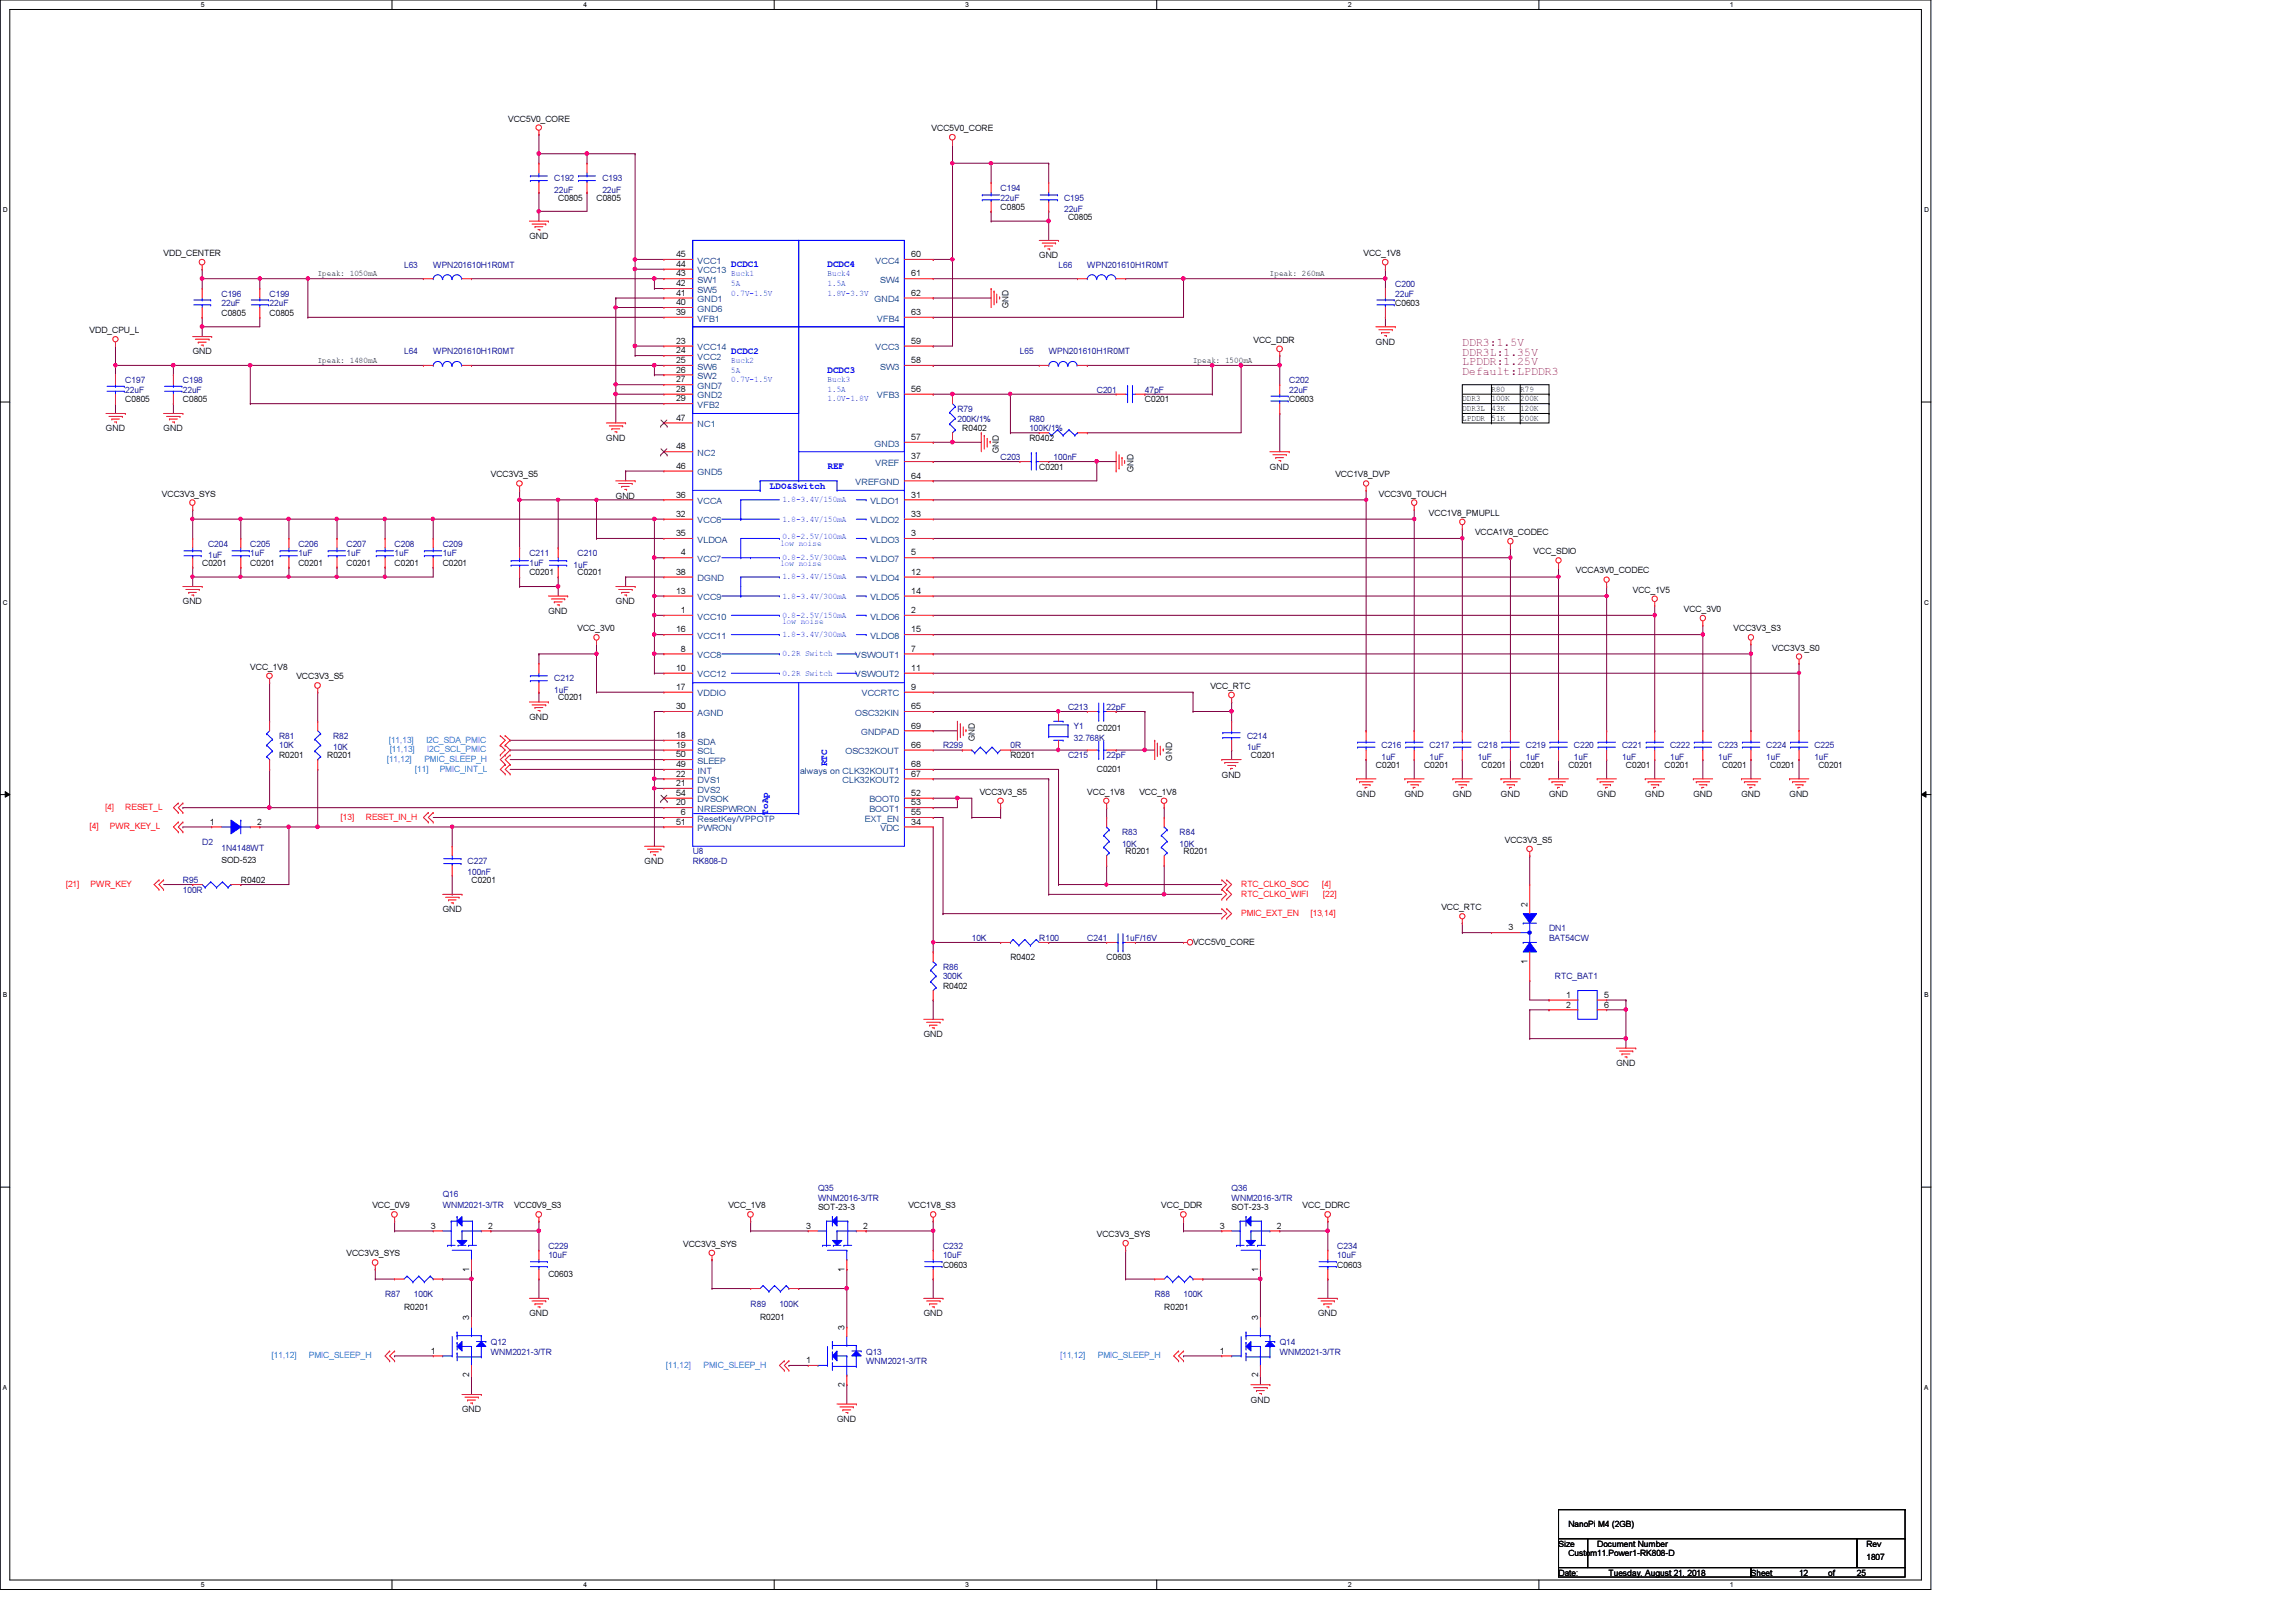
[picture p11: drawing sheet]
<svg xmlns="http://www.w3.org/2000/svg" width="297mm" height="210mm" viewBox="0 0 297 210" stroke-linecap="round" stroke-linejoin="round" font-family="sans-serif">
<defs><g id="words">
<g font-size="1.5" fill="#800000">
<text x="189.2" y="44.8">DDR3:1.5V</text>
<text x="189.2" y="46">DDR3L:1.35V</text>
<text x="189.2" y="47.2">LPDDR:1.25V</text>
<text x="189.2" y="48.5">Default:LPDDR3</text>
</g>
<g font-size="1.2" fill="#00f">
<text x="94.6" y="34.6">DCDC1</text>
<text x="107.1" y="34.6">DCDC4</text>
<text x="94.6" y="45.8">DCDC2</text>
<text x="107.1" y="48.3">DCDC3</text>
<text x="99.6" y="63.2">LDO&amp;Switch</text>
<text x="107.1" y="60.7">REF</text>
<text x="107" y="99.2" transform="rotate(-90 107 99.2)">RTC</text>
<text x="99.4" y="105.4" transform="rotate(-90 99.4 105.4)">ToAp</text>
</g>
<g font-size="1.1">
<text x="65.7" y="15.7">VCC5V0_CORE</text>
<text x="120.5" y="17">VCC5V0_CORE</text>
<text x="72.2" y="26">C0805</text>
<text x="77.2" y="26">C0805</text>
<text x="129.5" y="27.2">C0805</text>
<text x="138.2" y="28.4">C0805</text>
<text x="21.2" y="33.1">VDD_CENTER</text>
<text x="41.1" y="35.8">Ipeak: 1050mA</text>
<text x="68.5" y="30.9">GND</text>
<text x="87.5" y="33.3">45</text>
<text x="87.5" y="34.5">44</text>
<text x="87.5" y="35.8">43</text>
<text x="117.9" y="35.8">61</text>
<text x="117.9" y="33.3">60</text>
<text x="134.4" y="33.4">GND</text>
<text x="164.3" y="35.8">Ipeak: 260mA</text>
<text x="176.4" y="33.1">VCC_1V8</text>
<text x="28.7" y="40.9">C0805</text>
<text x="34.9" y="40.9">C0805</text>
<text x="87.5" y="37">42</text>
<text x="87.5" y="40.8">39</text>
<text x="87.5" y="38.3">41</text>
<text x="87.5" y="39.5">40</text>
<text x="117.9" y="38.3">62</text>
<text x="117.9" y="40.8">63</text>
<text x="130.5" y="39.9" transform="rotate(-90 130.5 39.9)">GND</text>
<text x="180.5" y="39.6">C0603</text>
<text x="11.6" y="43.1">VDD_CPU_L</text>
<text x="24.9" y="45.8">GND</text>
<text x="41.1" y="46.9">Ipeak: 1480mA</text>
<text x="87.5" y="44.5">23</text>
<text x="87.5" y="45.7">24</text>
<text x="87.5" y="47">25</text>
<text x="117.9" y="47">58</text>
<text x="117.9" y="44.5">59</text>
<text x="154.3" y="46.9">Ipeak: 1500mA</text>
<text x="162.2" y="44.4">VCC_DDR</text>
<text x="178" y="44.6">GND</text>
<text x="16.2" y="52.1">C0805</text>
<text x="23.7" y="52.1">C0805</text>
<text x="87.5" y="48.2">26</text>
<text x="87.5" y="51.9">29</text>
<text x="87.5" y="49.5">27</text>
<text x="87.5" y="50.7">28</text>
<text x="117.9" y="50.7">56</text>
<text x="148.1" y="52.1">C0201</text>
<text x="166.8" y="52.1">C0603</text>
<text x="189.2" y="51.9">DDR3</text>
<text x="189.2" y="53.2">DDR3L</text>
<text x="193" y="50.7">R80</text>
<text x="193" y="51.9">100K</text>
<text x="193" y="53.2">43K</text>
<text x="196.7" y="51.9">200K</text>
<text x="196.7" y="50.7">R79</text>
<text x="196.7" y="53.2">120K</text>
<text x="13.7" y="55.8">GND</text>
<text x="21.2" y="55.8">GND</text>
<text x="78.4" y="57.1">GND</text>
<text x="87.5" y="58.2">48</text>
<text x="87.5" y="54.4">47</text>
<text x="117.9" y="59.4">37</text>
<text x="117.9" y="56.9">57</text>
<text x="124.5" y="55.8">R0402</text>
<text x="129.2" y="58.6" transform="rotate(-90 129.2 58.6)">GND</text>
<text x="133.2" y="57.1">R0402</text>
<text x="189.2" y="54.4">LPDDR</text>
<text x="193" y="54.4">51K</text>
<text x="196.7" y="54.4">200K</text>
<text x="21" y="64.3">VCC3V3_SYS</text>
<text x="63.5" y="61.8">VCC3V3_S5</text>
<text x="79.7" y="64.5">GND</text>
<text x="87.5" y="64.4">36</text>
<text x="87.5" y="60.7">46</text>
<text x="117.9" y="61.9">64</text>
<text x="117.9" y="64.4">31</text>
<text x="134.4" y="60.8">C0201</text>
<text x="146.6" y="61.1" transform="rotate(-90 146.6 61.1)">GND</text>
<text x="164.3" y="60.8">GND</text>
<text x="172.8" y="61.8">VCC1V8_DVP</text>
<text x="178.4" y="64.3">VCC3V0_TOUCH</text>
<text x="87.5" y="66.9">32</text>
<text x="87.5" y="69.4">35</text>
<text x="88.1" y="71.9">4</text>
<text x="117.9" y="71.9">5</text>
<text x="117.9" y="69.4">3</text>
<text x="117.9" y="66.9">33</text>
<text x="184.9" y="66.8">VCC1V8_PMUPLL</text>
<text x="190.8" y="69.3">VCCA1V8_CODEC</text>
<text x="198.4" y="71.8">VCC_SDIO</text>
<text x="26.2" y="73.2">C0201</text>
<text x="32.4" y="73.2">C0201</text>
<text x="38.6" y="73.2">C0201</text>
<text x="44.8" y="73.2">C0201</text>
<text x="51.1" y="73.2">C0201</text>
<text x="57.3" y="73.2">C0201</text>
<text x="68.5" y="74.5">C0201</text>
<text x="74.7" y="74.5">C0201</text>
<text x="87.5" y="76.8">13</text>
<text x="87.5" y="74.4">38</text>
<text x="117.9" y="76.8">14</text>
<text x="117.9" y="74.4">12</text>
<text x="203.9" y="74.2">VCCA3V0_CODEC</text>
<text x="211.2" y="76.7">VCC_1V5</text>
<text x="23.7" y="78.2">GND</text>
<text x="70.9" y="79.5">GND</text>
<text x="74.7" y="81.7">VCC_3V0</text>
<text x="79.7" y="78.2">GND</text>
<text x="87.5" y="81.8">16</text>
<text x="88.1" y="79.3">1</text>
<text x="117.9" y="81.8">15</text>
<text x="117.9" y="79.3">2</text>
<text x="217.8" y="79.2">VCC_3V0</text>
<text x="224.3" y="81.7">VCC3V3_S3</text>
<text x="32.4" y="86.7">VCC_1V8</text>
<text x="38.4" y="87.9">VCC3V3_S5</text>
<text x="87.5" y="86.8">10</text>
<text x="87.5" y="89.3">17</text>
<text x="88.1" y="84.3">8</text>
<text x="117.9" y="89.3">9</text>
<text x="117.9" y="86.8">11</text>
<text x="117.9" y="84.3">7</text>
<text x="156.6" y="89.2">VCC_RTC</text>
<text x="229.3" y="84.2">VCC3V3_S0</text>
<text x="68.5" y="93.1">GND</text>
<text x="72.2" y="90.6">C0201</text>
<text x="87.5" y="91.8">30</text>
<text x="87.5" y="95.5">18</text>
<text x="117.9" y="91.8">65</text>
<text x="117.9" y="94.3">69</text>
<text x="126.1" y="95.9" transform="rotate(-90 126.1 95.9)">GND</text>
<text x="141.9" y="94.6">C0201</text>
<text x="36.1" y="98.1">R0201</text>
<text x="42.3" y="98.1">R0201</text>
<text x="87.5" y="96.8">19</text>
<text x="87.5" y="98">50</text>
<text x="87.5" y="99.3">49</text>
<text x="87.5" y="100.5">22</text>
<text x="87.5" y="101.7">21</text>
<text x="117.9" y="96.8">66</text>
<text x="117.9" y="100.5">67</text>
<text x="117.9" y="99.3">68</text>
<text x="130.7" y="98.1">R0201</text>
<text x="141.9" y="99.9">C0201</text>
<text x="151.6" y="98.4" transform="rotate(-90 151.6 98.4)">GND</text>
<text x="158.1" y="100.6">GND</text>
<text x="161.8" y="98.1">C0201</text>
<text x="178" y="99.4">C0201</text>
<text x="184.2" y="99.4">C0201</text>
<text x="191.7" y="99.4">C0201</text>
<text x="196.7" y="99.4">C0201</text>
<text x="202.9" y="99.4">C0201</text>
<text x="210.4" y="99.4">C0201</text>
<text x="215.3" y="99.4">C0201</text>
<text x="222.8" y="99.4">C0201</text>
<text x="229" y="99.4">C0201</text>
<text x="235.2" y="99.4">C0201</text>
<text x="27.1" y="106.7">1</text>
<text x="33.3" y="106.7">2</text>
<text x="87.5" y="106.7">51</text>
<text x="87.5" y="104.2">20</text>
<text x="87.5" y="103">54</text>
<text x="88.1" y="105.5">6</text>
<text x="117.9" y="106.7">34</text>
<text x="117.9" y="103">52</text>
<text x="117.9" y="104.2">53</text>
<text x="117.9" y="105.5">55</text>
<text x="126.7" y="102.9">VCC3V3_S5</text>
<text x="140.7" y="102.9">VCC_1V8</text>
<text x="147.4" y="102.9">VCC_1V8</text>
<text x="175.5" y="103.1">GND</text>
<text x="181.7" y="103.1">GND</text>
<text x="188" y="103.1">GND</text>
<text x="194.2" y="103.1">GND</text>
<text x="200.4" y="103.1">GND</text>
<text x="206.6" y="103.1">GND</text>
<text x="212.8" y="103.1">GND</text>
<text x="219.1" y="103.1">GND</text>
<text x="225.3" y="103.1">GND</text>
<text x="231.5" y="103.1">GND</text>
<text x="28.7" y="111.7">SOD-523</text>
<text x="83.4" y="111.8">GND</text>
<text x="145.6" y="110.6">R0201</text>
<text x="153.1" y="110.6">R0201</text>
<text x="194.7" y="109.1">VCC3V3_S5</text>
<text x="31.2" y="114.3">R0402</text>
<text x="57.3" y="118">GND</text>
<text x="61" y="114.3">C0201</text>
<text x="186.5" y="117.8">VCC_RTC</text>
<text x="197.6" y="117.3" transform="rotate(-90 197.6 117.3)">2</text>
<text x="130.7" y="124.2">R0402</text>
<text x="143.2" y="124.2">C0603</text>
<text x="154.3" y="122.3">VCC5V0_CORE</text>
<text x="195.2" y="120.4">3</text>
<text x="197.6" y="124.7" transform="rotate(-90 197.6 124.7)">1</text>
<text x="122" y="128">R0402</text>
<text x="202.6" y="129.1">1</text>
<text x="202.6" y="130.4">2</text>
<text x="207.5" y="129.1">5</text>
<text x="207.5" y="130.4">6</text>
<text x="119.5" y="134.2">GND</text>
<text x="209.1" y="138">GND</text>
<text x="48.2" y="156.4">VCC_0V9</text>
<text x="55.7" y="159">3</text>
<text x="63.2" y="159">2</text>
<text x="66.5" y="156.4">VCC0V9_S3</text>
<text x="88.4" y="161.3">VCC3V3_SYS</text>
<text x="94.2" y="156.4">VCC_1V8</text>
<text x="104.3" y="159">3</text>
<text x="105.8" y="156.6">SOT-23-3</text>
<text x="111.7" y="159">2</text>
<text x="117.5" y="156.4">VCC1V8_S3</text>
<text x="141.9" y="160.1">VCC3V3_SYS</text>
<text x="150.2" y="156.4">VCC_DDR</text>
<text x="157.8" y="159">3</text>
<text x="159.3" y="156.6">SOT-23-3</text>
<text x="165.2" y="159">2</text>
<text x="168.5" y="156.4">VCC_DDRC</text>
<text x="44.8" y="162.6">VCC3V3_SYS</text>
<text x="60.7" y="164.5" transform="rotate(-90 60.7 164.5)">1</text>
<text x="70.9" y="165.3">C0603</text>
<text x="109.3" y="164.5" transform="rotate(-90 109.3 164.5)">1</text>
<text x="122" y="164.1">C0603</text>
<text x="162.8" y="164.5" transform="rotate(-90 162.8 164.5)">1</text>
<text x="173" y="164.1">C0603</text>
<text x="52.3" y="169.5">R0201</text>
<text x="60.7" y="170.9" transform="rotate(-90 60.7 170.9)">3</text>
<text x="68.5" y="170.3">GND</text>
<text x="98.3" y="170.8">R0201</text>
<text x="109.3" y="172.1" transform="rotate(-90 109.3 172.1)">3</text>
<text x="119.5" y="170.3">GND</text>
<text x="150.6" y="169.5">R0201</text>
<text x="162.8" y="170.9" transform="rotate(-90 162.8 170.9)">3</text>
<text x="170.5" y="170.3">GND</text>
<text x="55.7" y="175.2">1</text>
<text x="60.7" y="178.2" transform="rotate(-90 60.7 178.2)">2</text>
<text x="104.3" y="176.4">1</text>
<text x="109.3" y="179.5" transform="rotate(-90 109.3 179.5)">2</text>
<text x="157.8" y="175.2">1</text>
<text x="162.8" y="178.2" transform="rotate(-90 162.8 178.2)">2</text>
<text x="59.8" y="182.8">GND</text>
<text x="108.3" y="184">GND</text>
<text x="161.8" y="181.5">GND</text>
<text x="202.9" y="197.6">NanoPi M4 (2GB)</text>
<text x="201.6" y="200.2">Size</text>
<text x="201.6" y="203.9">Date:</text>
<text x="202.9" y="201.4">Custom11.Power1-RK808-D</text>
<text x="206.6" y="200.2">Document Number</text>
<text x="208.1" y="203.9">Tuesday, August 21, 2018</text>
<text x="226.5" y="203.9">Sheet</text>
<text x="232.7" y="203.9">12</text>
<text x="236.5" y="203.9">of</text>
<text x="240.2" y="203.9">25</text>
<text x="241.5" y="200.2">Rev</text>
<text x="241.5" y="201.9">1807</text>
</g>
<g font-size="1.1" fill="#000080">
<text x="71.7" y="23.5">C192</text>
<text x="77.9" y="23.5">C193</text>
<text x="71.7" y="24.9">22uF</text>
<text x="77.9" y="24.9">22uF</text>
<text x="129.5" y="24.7">C194</text>
<text x="129.5" y="26">22uF</text>
<text x="137.7" y="26">C195</text>
<text x="137.7" y="27.4">22uF</text>
<text x="52.3" y="34.6">L63</text>
<text x="56" y="34.6">WPN201610H1R0MT</text>
<text x="136.9" y="34.6">L66</text>
<text x="140.7" y="34.6">WPN201610H1R0MT</text>
<text x="28.7" y="38.4">C196</text>
<text x="28.7" y="39.6">22uF</text>
<text x="34.9" y="38.4">C199</text>
<text x="34.9" y="39.6">22uF</text>
<text x="180.5" y="37.1">C200</text>
<text x="180.5" y="38.4">22uF</text>
<text x="52.3" y="45.8">L64</text>
<text x="56" y="45.8">WPN201610H1R0MT</text>
<text x="131.9" y="45.8">L65</text>
<text x="135.7" y="45.8">WPN201610H1R0MT</text>
<text x="16.2" y="49.6">C197</text>
<text x="16.2" y="50.8">22uF</text>
<text x="23.7" y="49.6">C198</text>
<text x="23.7" y="50.8">22uF</text>
<text x="123.9" y="53.3">R79</text>
<text x="141.9" y="50.8">C201</text>
<text x="148.1" y="50.8">47pF</text>
<text x="166.8" y="49.6">C202</text>
<text x="166.8" y="50.8">22uF</text>
<text x="123.9" y="54.6">200K/1%</text>
<text x="129.5" y="59.5">C203</text>
<text x="133.2" y="54.6">R80</text>
<text x="133.2" y="55.8">100K/1%</text>
<text x="136.3" y="59.5">100nF</text>
<text x="26.9" y="70.7">C204</text>
<text x="32.4" y="70.7">C205</text>
<text x="32.4" y="72">1uF</text>
<text x="38.6" y="70.7">C206</text>
<text x="38.6" y="72">1uF</text>
<text x="44.8" y="70.7">C207</text>
<text x="44.8" y="72">1uF</text>
<text x="51.1" y="70.7">C208</text>
<text x="51.1" y="72">1uF</text>
<text x="57.3" y="70.7">C209</text>
<text x="57.3" y="72">1uF</text>
<text x="68.5" y="72">C211</text>
<text x="74.7" y="72">C210</text>
<text x="26.9" y="72.2">1uF</text>
<text x="68.5" y="73.2">1uF</text>
<text x="74.2" y="73.5">1uF</text>
<text x="71.7" y="88.2">C212</text>
<text x="71.7" y="89.7">1uF</text>
<text x="36.1" y="95.6">R81</text>
<text x="43.1" y="95.6">R82</text>
<text x="138.2" y="91.9">C213</text>
<text x="138.9" y="94.4">Y1</text>
<text x="138.9" y="95.9">32.768K</text>
<text x="143.2" y="91.9">22pF</text>
<text x="161.3" y="95.6">C214</text>
<text x="36.1" y="96.9">10K</text>
<text x="43.1" y="97.1">10K</text>
<text x="122" y="96.9">R299</text>
<text x="130.7" y="96.9">0R</text>
<text x="138.2" y="98.1">C215</text>
<text x="143.2" y="98.1">22pF</text>
<text x="161.3" y="97.1">1uF</text>
<text x="178.7" y="96.9">C216</text>
<text x="178.7" y="98.4">1uF</text>
<text x="185" y="96.9">C217</text>
<text x="185" y="98.4">1uF</text>
<text x="191.2" y="96.9">C218</text>
<text x="191.2" y="98.4">1uF</text>
<text x="197.4" y="96.9">C219</text>
<text x="197.4" y="98.4">1uF</text>
<text x="203.6" y="96.9">C220</text>
<text x="203.6" y="98.4">1uF</text>
<text x="209.8" y="96.9">C221</text>
<text x="209.8" y="98.4">1uF</text>
<text x="216.1" y="96.9">C222</text>
<text x="216.1" y="98.4">1uF</text>
<text x="222.3" y="96.9">C223</text>
<text x="222.3" y="98.4">1uF</text>
<text x="228.5" y="96.9">C224</text>
<text x="228.5" y="98.4">1uF</text>
<text x="234.7" y="96.9">C225</text>
<text x="234.7" y="98.4">1uF</text>
<text x="26.2" y="109.3">D2</text>
<text x="28.7" y="110.1">1N4148WT</text>
<text x="60.5" y="111.8">C227</text>
<text x="60.5" y="113.3">100nF</text>
<text x="89.6" y="111.8">RK808-D</text>
<text x="89.6" y="110.6">U8</text>
<text x="145.2" y="108.1">R83</text>
<text x="145.2" y="109.6">10K</text>
<text x="152.6" y="108.1">R84</text>
<text x="152.6" y="109.6">10K</text>
<text x="23.7" y="114.3">R95</text>
<text x="23.7" y="115.5">100R</text>
<text x="122" y="125.5">R86</text>
<text x="125.7" y="121.8">10K</text>
<text x="134.4" y="121.8">R100</text>
<text x="140.7" y="121.8">C241</text>
<text x="145.6" y="121.8">1uF/16V</text>
<text x="200.4" y="120.5">DN1</text>
<text x="200.4" y="121.8">BAT54CW</text>
<text x="122" y="126.7">300K</text>
<text x="201.2" y="126.7">RTC_BAT1</text>
<text x="57.3" y="154.9">Q16</text>
<text x="105.8" y="154.1">Q35</text>
<text x="105.8" y="155.4">WNM2016-3/TR</text>
<text x="159.3" y="154.1">Q36</text>
<text x="159.3" y="155.4">WNM2016-3/TR</text>
<text x="57.3" y="156.4">WNM2021-3/TR</text>
<text x="70.9" y="161.6">C229</text>
<text x="122" y="161.6">C232</text>
<text x="173" y="161.6">C234</text>
<text x="49.8" y="167.8">R87</text>
<text x="53.5" y="167.8">100K</text>
<text x="70.9" y="162.9">10uF</text>
<text x="122" y="162.9">10uF</text>
<text x="149.4" y="167.8">R88</text>
<text x="153.1" y="167.8">100K</text>
<text x="173" y="162.9">10uF</text>
<text x="97.1" y="169.1">R89</text>
<text x="100.8" y="169.1">100K</text>
<text x="63.5" y="174">Q12</text>
<text x="63.5" y="175.3">WNM2021-3/TR</text>
<text x="112.1" y="175.3">Q13</text>
<text x="112.1" y="176.5">WNM2021-3/TR</text>
<text x="165.6" y="174">Q14</text>
<text x="165.6" y="175.3">WNM2021-3/TR</text>
</g>
<g font-size="1.1" fill="#004080">
<text x="90.3" y="34.1">VCC1</text>
<text x="90.3" y="35.4">VCC13</text>
<text x="113.3" y="34.1">VCC4</text>
<text x="90.3" y="36.6">SW1</text>
<text x="90.3" y="37.9">SW5</text>
<text x="90.3" y="41.6">VFB1</text>
<text x="90.3" y="39.1">GND1</text>
<text x="90.3" y="40.3">GND6</text>
<text x="113.2" y="39.1">GND4</text>
<text x="113.5" y="41.6">VFB4</text>
<text x="113.9" y="36.6">SW4</text>
<text x="90.3" y="45.3">VCC14</text>
<text x="90.3" y="46.6">VCC2</text>
<text x="90.3" y="47.8">SW6</text>
<text x="113.3" y="45.3">VCC3</text>
<text x="113.9" y="47.8">SW3</text>
<text x="90.3" y="49.1">SW2</text>
<text x="90.3" y="52.8">VFB2</text>
<text x="90.3" y="50.3">GND7</text>
<text x="90.3" y="51.6">GND2</text>
<text x="113.5" y="51.6">VFB3</text>
<text x="90.3" y="59">NC2</text>
<text x="90.3" y="55.3">NC1</text>
<text x="113.2" y="57.8">GND3</text>
<text x="90.3" y="65.2">VCCA</text>
<text x="90.3" y="61.5">GND5</text>
<text x="110.7" y="62.8">VREFGND</text>
<text x="112.6" y="65.2">VLDO1</text>
<text x="113.3" y="60.3">VREF</text>
<text x="90.3" y="67.7">VCC6</text>
<text x="90.3" y="70.2">VLDOA</text>
<text x="112.6" y="70.2">VLDO3</text>
<text x="112.6" y="67.7">VLDO2</text>
<text x="90.3" y="72.7">VCC7</text>
<text x="90.3" y="77.7">VCC9</text>
<text x="90.3" y="75.2">DGND</text>
<text x="112.6" y="72.7">VLDO7</text>
<text x="112.6" y="77.7">VLDO5</text>
<text x="112.6" y="75.2">VLDO4</text>
<text x="90.3" y="80.2">VCC10</text>
<text x="90.3" y="82.7">VCC11</text>
<text x="112.6" y="82.7">VLDO8</text>
<text x="112.6" y="80.2">VLDO6</text>
<text x="90.3" y="85.2">VCC8</text>
<text x="90.3" y="87.7">VCC12</text>
<text x="110.7" y="87.7">VSWOUT2</text>
<text x="110.7" y="85.2">VSWOUT1</text>
<text x="90.3" y="92.6">AGND</text>
<text x="90.3" y="90.1">VDDIO</text>
<text x="110.7" y="92.6">OSC32KIN</text>
<text x="111.4" y="95.1">GNDPAD</text>
<text x="111.5" y="90.1">VCCRTC</text>
<text x="90.3" y="96.4">SDA</text>
<text x="90.3" y="97.6">SCL</text>
<text x="90.3" y="98.8">SLEEP</text>
<text x="90.3" y="100.1">INT</text>
<text x="90.3" y="101.3">DVS1</text>
<text x="103.5" y="100.1">always on CLK32KOUT1</text>
<text x="109" y="101.3">CLK32KOUT2</text>
<text x="109.4" y="97.6">OSC32KOUT</text>
<text x="90.3" y="106.3">ResetKey/VPPOTP</text>
<text x="90.3" y="107.6">PWRON</text>
<text x="90.3" y="105.1">NRESPWRON</text>
<text x="90.3" y="102.6">DVS2</text>
<text x="90.3" y="103.8">DVSOK</text>
<text x="111.9" y="106.3">EXT_EN</text>
<text x="112.5" y="103.8">BOOT0</text>
<text x="112.5" y="105.1">BOOT1</text>
<text x="113.9" y="107.6">VDC</text>
</g>
<g font-size="1.1" fill="#00f">
<text x="94.6" y="35.8">Buck1</text>
<text x="107.1" y="35.8">Buck4</text>
<text x="94.6" y="37">5A</text>
<text x="94.6" y="38.3">0.7V-1.5V</text>
<text x="107.1" y="37">1.5A</text>
<text x="107.1" y="38.3">1.8V-3.3V</text>
<text x="94.6" y="46.9">Buck2</text>
<text x="94.6" y="48.2">5A</text>
<text x="94.6" y="49.4">0.7V-1.5V</text>
<text x="107.1" y="49.4">Buck3</text>
<text x="107.1" y="50.7">1.5A</text>
<text x="107.1" y="51.9">1.0V-1.8V</text>
<text x="101.2" y="65">1.8-3.4V/150mA</text>
<text x="101" y="70.6">low noise</text>
<text x="101.2" y="67.5">1.8-3.4V/150mA</text>
<text x="101.2" y="69.7">0.8-2.5V/100mA</text>
<text x="101" y="73.2">low noise</text>
<text x="101.2" y="75">1.8-3.4V/150mA</text>
<text x="101.2" y="77.5">1.8-3.4V/300mA</text>
<text x="101.2" y="72.5">0.8-2.5V/300mA</text>
<text x="101.2" y="80">0.8-2.5V/150mA</text>
<text x="101.2" y="82.4">1.8-3.4V/300mA</text>
<text x="101.2" y="80.7">low noise</text>
<text x="101.2" y="84.9">0.2R Switch</text>
<text x="101.2" y="87.4">0.2R Switch</text>
</g>
<g font-size="1.1" fill="#0080ff">
<text x="50" y="98.6">[11,12]</text>
<text x="50.3" y="96.1">[11,13]</text>
<text x="50.4" y="97.4">[11,13]</text>
<text x="53.7" y="99.9">[11]</text>
<text x="54.9" y="98.6">PMIC_SLEEP_H</text>
<text x="55.2" y="96.1">I2C_SDA_PMIC</text>
<text x="55.3" y="97.4">I2C_SCL_PMIC</text>
<text x="56.9" y="99.9">PMIC_INT_L</text>
<text x="35.1" y="175.8">[11,12]</text>
<text x="40" y="175.8">PMIC_SLEEP_H</text>
<text x="86.1" y="177">[11,12]</text>
<text x="91" y="177">PMIC_SLEEP_H</text>
<text x="137.2" y="175.8">[11,12]</text>
<text x="142" y="175.8">PMIC_SLEEP_H</text>
</g>
<g font-size="1.1" fill="#f00">
<text x="11.6" y="107.3">[4]</text>
<text x="13.6" y="104.9">[4]</text>
<text x="14.2" y="107.3">PWR_KEY_L</text>
<text x="16.2" y="104.9">RESET_L</text>
<text x="44.1" y="106.1">[13]</text>
<text x="47.3" y="106.1">RESET_IN_H</text>
<text x="8.5" y="114.8">[21]</text>
<text x="11.7" y="114.8">PWR_KEY</text>
<text x="160.6" y="114.8">RTC_CLKO_SOC</text>
<text x="160.6" y="116">RTC_CLKO_WIFI</text>
<text x="160.6" y="118.5">PMIC_EXT_EN</text>
<text x="169.5" y="118.5">[13,14]</text>
<text x="171" y="114.8">[4]</text>
<text x="171.1" y="116">[22]</text>
</g>
<g font-size=".9">
<text x="26" y=".9">5</text>
<text x="75.4" y=".9">4</text>
<text x="124.9" y=".9">3</text>
<text x="174.4" y=".9">2</text>
<text x="223.8" y=".9">1</text>
<text x=".4" y="27.4">D</text>
<text x="248.9" y="27.4">D</text>
<text x=".4" y="78.2">C</text>
<text x="248.9" y="78.2">C</text>
<text x=".4" y="129">B</text>
<text x="248.9" y="129">B</text>
<text x=".4" y="179.8">A</text>
<text x="248.9" y="179.8">A</text>
<text x="26" y="205.4">5</text>
<text x="75.4" y="205.4">4</text>
<text x="124.9" y="205.4">3</text>
<text x="174.4" y="205.4">2</text>
<text x="223.8" y="205.4">1</text>
</g>
</g></defs>
<path d="M0 0h249.8v205.7h-249.8zM1.3 1.2h247.3v203.3h-247.3z" fill="none" stroke="#000" stroke-width=".13"/>
<g fill="#fff">
<path d="M26 .1h.5v1h-.5z"/>
<path d="M26 204.6h.5v1h-.5z"/>
</g>
<path d="M50.7 0v1.2M50.7 204.5v1.2" fill="none" stroke="#000" stroke-width=".13"/>
<g fill="#fff">
<path d="M75.4 .1h.5v1h-.5z"/>
<path d="M75.4 204.6h.5v1h-.5z"/>
</g>
<path d="M100.2 0v1.2M100.2 204.5v1.2" fill="none" stroke="#000" stroke-width=".13"/>
<g fill="#fff">
<path d="M124.9 .1h.5v1h-.5z"/>
<path d="M124.9 204.6h.5v1h-.5z"/>
</g>
<path d="M149.6 0v1.2M149.6 204.5v1.2" fill="none" stroke="#000" stroke-width=".13"/>
<g fill="#fff">
<path d="M174.4 .1h.5v1h-.5z"/>
<path d="M174.4 204.6h.5v1h-.5z"/>
</g>
<path d="M199.1 0v1.2M199.1 204.5v1.2" fill="none" stroke="#000" stroke-width=".13"/>
<g fill="#fff">
<path d="M223.8 .1h.5v1h-.5z"/>
<path d="M223.8 204.6h.5v1h-.5z"/>
<path d="M.4 26.6h.6v1h-.6z"/>
<path d="M248.9 26.6h.7v1h-.7z"/>
<path d="M.4 77.4h.6v1h-.6z"/>
<path d="M248.9 77.4h.7v1h-.7z"/>
</g>
<path d="M0 52h1.3M248.6 52h1.2" fill="none" stroke="#000" stroke-width=".13"/>
<g fill="#fff">
<path d="M.4 128.2h.6v1h-.6z"/>
<path d="M248.9 128.2h.6v1h-.6z"/>
</g>
<path d="M0 102.8h1.3M.7 102.4l.6 .4-.6 .4zM248.6 102.8l.6-.4v.8zM248.6 102.8h1.2" fill="none" stroke="#000" stroke-width=".13"/>
<path d="M.7 102.4l.6 .4-.6 .4zM248.6 102.8l.6-.4v.8z" fill="#000"/>
<g fill="#fff">
<path d="M.4 179h.5v1h-.5z"/>
<path d="M248.9 179h.6v1h-.6z"/>
</g>
<g fill="none" stroke="#000" stroke-width=".13">
<path d="M189.2 49.8h11.2v4.9h-11.2zM189.2 51h11.2M189.2 52.2h11.2M189.2 53.5h11.2M193 54.7h.1M193 49.8v4.9M196.7 54.7h.1M196.7 49.8v4.9M200.4 51h.1M200.4 52.2h.1M200.4 53.5h.1M0 153.6h1.3"/>
<path d="M248.6 153.6h1.2"/>
</g>
<path d="M123.2 51h.1M123.2 51h7.5" fill="none" stroke="#800040" stroke-width=".13"/>
<path d="M130.5 50.8h.3l.1 .2-.1 .1-.1 .1-.2-.1z" fill-rule="evenodd" fill="#f0f"/>
<path d="M130.5 50.8h.3l.1 .2-.1 .1-.1 .1-.2-.1z" fill="none" stroke="#f0f" stroke-width=".13"/>
<path d="M123 50.8h.4v.2v.1l-.2 .1-.2-.1z" fill-rule="evenodd" fill="#f0f"/>
<path d="M123 50.8h.4v.2v.1l-.2 .1-.2-.1z" fill="none" stroke="#f0f" stroke-width=".13"/>
<path d="M82.2 19.9h.1M82.2 19.9v13.7M179.2 34.8h.1M179.2 34.8v1.3M130.7 56h.1M130.7 56h3.7" fill="none" stroke="#800040" stroke-width=".13"/>
<path d="M82 33.4h.3l.1 .2-.1 .1-.2 .1-.1-.1z" fill-rule="evenodd" fill="#f0f"/>
<path d="M82 33.4h.3l.1 .2-.1 .1-.2 .1-.1-.1z" fill="none" stroke="#f0f" stroke-width=".13"/>
<g fill="none" stroke="#800040" stroke-width=".13">
<path d="M69.7 27.3h.1M69.7 27.3v1.3M14.9 52.2h.1M14.9 52.2v1.3M26.2 42.3h.1M26.2 42.3v1.3M120.7 51h.1M120.7 59.7h.1M120.7 51h2.5M120.7 59.7h11.2M123.2 57.2h.1M123.2 57.2h3.8"/>
<path d="M140.7 47.3h.1M140.7 47.3h16.1M120.7 99.6h.1M120.7 99.6h16.2M34.9 104.5h.1M34.9 104.5h51"/>
</g>
<path d="M123 57h.4v.2v.2h-.2h-.2z" fill-rule="evenodd" fill="#f0f"/>
<path d="M123 57h.4v.2v.2h-.2h-.2z" fill="none" stroke="#f0f" stroke-width=".13"/>
<path d="M120.7 47.3h.1M120.7 47.3h13.7M120.7 94.6h.1M120.7 94.6h3.2M120.7 87.1h112M232.7 87.1h.1" fill="none" stroke="#800040" stroke-width=".13"/>
<path d="M232.6 86.9h.3l.1 .2-.1 .1-.2 .1-.1-.1z" fill-rule="evenodd" fill="#f0f"/>
<path d="M232.6 86.9h.3l.1 .2-.1 .1-.2 .1-.1-.1z" fill="none" stroke="#f0f" stroke-width=".13"/>
<path d="M61 47.3h.1M61 47.3h23.7M120.7 44.8h.1M120.7 44.8h2.5M130.7 51h.1M130.7 51h13.7M80.9 74.7h.1M80.9 74.7h5" fill="none" stroke="#800040" stroke-width=".13"/>
<path d="M84.5 47.1h.3l.1 .1-.1 .2-.2 .1-.1-.1z" fill-rule="evenodd" fill="#f0f"/>
<path d="M84.5 47.1h.3l.1 .1-.1 .2-.2 .1-.1-.1z" fill="none" stroke="#f0f" stroke-width=".13"/>
<path d="M120.7 36.1h18.7M139.4 36.1h.1M136.9 92.1h.1M136.9 92.1h3.8M148.1 97.1h.1M148.1 97.1h1.3" fill="none" stroke="#800040" stroke-width=".13"/>
<path d="M147.9 96.9h.4v.1v.2l-.2 .1-.2-.1z" fill-rule="evenodd" fill="#f0f"/>
<path d="M147.9 96.9h.4v.1v.2l-.2 .1-.2-.1z" fill="none" stroke="#f0f" stroke-width=".13"/>
<g fill="none" stroke="#800040" stroke-width=".13">
<path d="M79.7 38.6h.1M79.7 39.8h.1M79.7 38.6h6.2M79.7 39.8h6.2M33.6 41.1h.1M33.6 41.1v1.2M80.9 61h.1M80.9 61h5M120.7 67.2h62.3M183 67.2h.1M120.7 104.5h.1M120.7 100.8h.1"/>
<path d="M120.7 104.5h3.2M120.7 100.8h15M123.9 103.3h.1M123.9 103.3h1.8"/>
</g>
<path d="M182.8 67h.3l.1 .1-.1 .2-.1 .1-.2-.1z" fill-rule="evenodd" fill="#f0f"/>
<path d="M182.8 67h.3l.1 .1-.1 .2-.1 .1-.2-.1z" fill="none" stroke="#f0f" stroke-width=".13"/>
<path d="M153.1 36.1h.1M153.1 36.1h26.1M179.2 36.1h.1M179.2 36.1v1.2M32.4 47.3h.1M32.4 47.3h22.4M32.4 47.3v4.9M179.2 41.1h.1M179.2 41.1v1.2" fill="none" stroke="#800040" stroke-width=".13"/>
<path d="M179 35.9h.4v.1v.2l-.2 .1-.2-.1z" fill-rule="evenodd" fill="#f0f"/>
<path d="M179 35.9h.4v.1v.2l-.2 .1-.2-.1z" fill="none" stroke="#f0f" stroke-width=".13"/>
<path d="M152.9 35.9h.3l.1 .1-.1 .2-.1 .1-.2-.1z" fill-rule="evenodd" fill="#f0f"/>
<path d="M152.9 35.9h.3l.1 .1-.1 .2-.1 .1-.2-.1z" fill="none" stroke="#f0f" stroke-width=".13"/>
<path d="M120.7 64.7h56M176.7 64.7h.1" fill="none" stroke="#800040" stroke-width=".13"/>
<path d="M176.6 64.5h.3v.2v.1l-.2 .1-.1-.1z" fill-rule="evenodd" fill="#f0f"/>
<path d="M176.6 64.5h.3v.2v.1l-.2 .1-.1-.1z" fill="none" stroke="#f0f" stroke-width=".13"/>
<path d="M120.7 41.1h.1M120.7 41.1h32.4M156.8 47.3h.1M156.8 47.3h3.8" fill="none" stroke="#800040" stroke-width=".13"/>
<path d="M156.6 47.1h.4l.1 .1-.1 .2-.2 .1-.2-.1z" fill-rule="evenodd" fill="#f0f"/>
<path d="M156.6 47.1h.4l.1 .1-.1 .2-.2 .1-.2-.1z" fill="none" stroke="#f0f" stroke-width=".13"/>
<g fill="none" stroke="#800040" stroke-width=".13">
<path d="M39.8 36.1h.1M39.8 36.1h15M145.6 36.1h7.5M153.1 36.1h.1M153.1 36.1v5M32.4 52.2h.1M32.4 52.2h53.5M120.7 57.2h.1M120.7 57.2h2.5M141.9 59.7h.1M141.9 59.7h2.5M136.9 97.1h.1"/>
<path d="M136.9 97.1h3.8M120.7 103.3h.1M120.7 103.3h3.2M123.9 103.3h.1M123.9 103.3v1.2"/>
</g>
<path d="M123.7 103.1h.3l.1 .2-.1 .1-.2 .1-.1-.1z" fill-rule="evenodd" fill="#f0f"/>
<path d="M123.7 103.1h.3l.1 .2-.1 .1-.2 .1-.1-.1z" fill="none" stroke="#f0f" stroke-width=".13"/>
<path d="M39.8 36.1h.1M39.8 36.1v5" fill="none" stroke="#800040" stroke-width=".13"/>
<path d="M39.7 35.9h.3v.1v.2l-.2 .1-.1-.1z" fill-rule="evenodd" fill="#f0f"/>
<path d="M39.7 35.9h.3v.1v.2l-.2 .1-.1-.1z" fill="none" stroke="#f0f" stroke-width=".13"/>
<g fill="none" stroke="#800040" stroke-width=".13">
<path d="M120.7 38.6h.1M120.7 38.6h7.5M123.2 21.1h.1M123.2 21.1v12.5M39.8 41.1h.1M39.8 41.1h46.1M130.7 51h.1M130.7 51v5M140.7 56h.1M140.7 56h19.9M148.1 51h.1M148.1 51h8.7"/>
<path d="M165.6 46h.1M165.6 46v1.3M120.7 62.2h.1M120.7 62.2h21.2M66 97.1h.1M66 95.8h.1M66 99.6h19.9M66 98.3h19.9M66 97.1h19.9M66 95.8h19.9M84.7 92.1h.1M84.7 92.1h1.2"/>
<path d="M85.9 99.6h.1M85.9 98.3h.1"/>
</g>
<path d="M123 33.4h.4v.2v.1l-.2 .1-.2-.1z" fill-rule="evenodd" fill="#f0f"/>
<path d="M123 33.4h.4v.2v.1l-.2 .1-.2-.1z" fill="none" stroke="#f0f" stroke-width=".13"/>
<path d="M160.6 47.3h.1M160.6 47.3h5M120.7 89.6h.1M120.7 89.6h33.6M58.5 107h.1M58.5 107h27.4" fill="none" stroke="#800040" stroke-width=".13"/>
<path d="M58.3 106.8h.3l.1 .2-.1 .2h-.1h-.2z" fill-rule="evenodd" fill="#f0f"/>
<path d="M58.3 106.8h.3l.1 .2-.1 .2h-.1h-.2z" fill="none" stroke="#f0f" stroke-width=".13"/>
<g fill="none" stroke="#800040" stroke-width=".13">
<path d="M26.2 34.8h.1M26.2 36.1h.1M26.2 34.8v2.5M33.6 36.1h.1M33.6 36.1v1.2M33.6 36.1h6.2M61 36.1h.1M61 36.1h24.9M84.7 37.3h.1M84.7 36.1h.1M84.7 37.3h1.2M84.7 36.1v1.2"/>
<path d="M22.4 47.3h.1M22.4 52.2h.1M22.4 47.3v1.2M22.4 52.2v1.3M34.9 88.3h.1M34.9 88.3v5"/>
</g>
<path d="M84.5 35.9h.3l.1 .1-.1 .2-.2 .1-.1-.1z" fill-rule="evenodd" fill="#f0f"/>
<path d="M84.5 35.9h.3l.1 .1-.1 .2-.2 .1-.1-.1z" fill="none" stroke="#f0f" stroke-width=".13"/>
<g fill="none" stroke="#800040" stroke-width=".13">
<path d="M82.2 34.8h.1M82.2 33.6h.1M82.2 34.8h3.7M82.2 33.6h3.7M84.7 48.5h.1M84.7 47.3h.1M84.7 48.5h1.2M84.7 47.3v1.2M84.7 47.3h1.2M153.1 159.3h.1M153.1 158h.1M153.1 159.3h5"/>
<path d="M153.1 158v1.3M165.6 159.3h.1M165.6 159.3h6.2M155.6 165.5h.1M163.1 164.3h.1M163.1 164.3v1.2h-7.5"/>
</g>
<path d="M162.9 165.3h.3l.1 .2-.1 .2h-.2h-.1z" fill-rule="evenodd" fill="#f0f"/>
<path d="M162.9 165.3h.3l.1 .2-.1 .2h-.2h-.1z" fill="none" stroke="#f0f" stroke-width=".13"/>
<path d="M143.2 114.5h.1M143.2 114.5h14.9M171.8 158h.1M171.8 158v1.3M145.6 165.5h.1M145.6 161.8h.1M145.6 165.5h3.8M145.6 161.8v3.7" fill="none" stroke="#800040" stroke-width=".13"/>
<path d="M143 114.3h.3v.2v.1l-.2 .1-.1-.1z" fill-rule="evenodd" fill="#f0f"/>
<path d="M143 114.3h.3v.2v.1l-.2 .1-.1-.1z" fill="none" stroke="#f0f" stroke-width=".13"/>
<path d="M150.6 115.7h.1M150.6 115.7h7.5" fill="none" stroke="#800040" stroke-width=".13"/>
<path d="M150.4 115.5h.4v.2v.2l-.2 .1-.2-.1z" fill-rule="evenodd" fill="#f0f"/>
<path d="M150.4 115.5h.4v.2v.2l-.2 .1-.2-.1z" fill="none" stroke="#f0f" stroke-width=".13"/>
<g fill="none" stroke="#800040" stroke-width=".13">
<path d="M97.1 159.3h.1M97.1 158h.1M97.1 159.3h7.5M97.1 158v1.3M112.1 159.3h.1M112.1 159.3h8.6M120.7 158h.1M120.7 159.3h.1M120.7 158v3.8M103.3 166.8h.1M109.6 179.2h.1M109.6 164.3h.1"/>
<path d="M109.6 164.3v2.5h-6.3M109.6 179.2v2.5M120.7 165.5h.1M120.7 165.5v2.5M153.1 175.5h.1M153.1 175.5h5M163.1 178h.1M163.1 178v1.2"/>
</g>
<path d="M120.6 159.1h.3v.2v.1l-.2 .1-.1-.1z" fill-rule="evenodd" fill="#f0f"/>
<path d="M120.6 159.1h.3v.2v.1l-.2 .1-.1-.1z" fill="none" stroke="#f0f" stroke-width=".13"/>
<path d="M56 105.8h29.9M85.9 105.8h.1M120.7 105.8h.1M120.7 105.8h1.3M120.7 129.4h.1M120.7 129.4v2.5M135.7 122h.1M135.7 122h7.5M109.6 166.8h.1M109.6 166.8v4.9M163.1 165.5h.1M163.1 165.5v5" fill="none" stroke="#800040" stroke-width=".13"/>
<path d="M109.4 166.6h.3l.1 .1-.1 .2-.2 .1-.1-.1z" fill-rule="evenodd" fill="#f0f"/>
<path d="M109.4 166.6h.3l.1 .1-.1 .2-.2 .1-.1-.1z" fill="none" stroke="#f0f" stroke-width=".13"/>
<path d="M165.6 47.3h.1M165.6 47.3v2.5" fill="none" stroke="#800040" stroke-width=".13"/>
<path d="M165.4 47.1h.3l.1 .1-.1 .2-.2 .1-.1-.1z" fill-rule="evenodd" fill="#f0f"/>
<path d="M165.4 47.1h.3l.1 .1-.1 .2-.2 .1-.1-.1z" fill="none" stroke="#f0f" stroke-width=".13"/>
<path d="M14.9 47.3h.1M14.9 47.3h7.5" fill="none" stroke="#800040" stroke-width=".13"/>
<path d="M14.8 47.1h.3l.1 .1-.1 .2-.2 .1-.1-.1z" fill-rule="evenodd" fill="#f0f"/>
<path d="M14.8 47.1h.3l.1 .1-.1 .2-.2 .1-.1-.1z" fill="none" stroke="#f0f" stroke-width=".13"/>
<path d="M69.7 19.9h.1M69.7 19.9v1.2M14.9 47.3h.1M14.9 47.3v1.2M84.7 100.8h.1M84.7 102h.1M84.7 100.8h1.2M84.7 100.8v1.2M84.7 102h1.2" fill="none" stroke="#800040" stroke-width=".13"/>
<path d="M69.5 19.7h.4v.2v.1l-.2 .1-.2-.1z" fill-rule="evenodd" fill="#f0f"/>
<path d="M69.5 19.7h.4v.2v.1l-.2 .1-.2-.1z" fill="none" stroke="#f0f" stroke-width=".13"/>
<path d="M26.2 36.1h.1M26.2 36.1h7.4" fill="none" stroke="#800040" stroke-width=".13"/>
<path d="M33.5 35.9h.2l.1 .1-.1 .2-.1 .1-.1-.1z" fill-rule="evenodd" fill="#f0f"/>
<path d="M33.5 35.9h.2l.1 .1-.1 .2-.1 .1-.1-.1z" fill="none" stroke="#f0f" stroke-width=".13"/>
<path d="M26 35.9h.3l.1 .1-.1 .2-.2 .1-.1-.1z" fill-rule="evenodd" fill="#f0f"/>
<path d="M26 35.9h.3l.1 .1-.1 .2-.2 .1-.1-.1z" fill="none" stroke="#f0f" stroke-width=".13"/>
<path d="M26.2 42.3h.1M26.2 42.3h7.4" fill="none" stroke="#800040" stroke-width=".13"/>
<path d="M26 42.1h.3l.1 .1-.1 .2-.2 .1-.1-.1z" fill-rule="evenodd" fill="#f0f"/>
<path d="M26 42.1h.3l.1 .1-.1 .2-.2 .1-.1-.1z" fill="none" stroke="#f0f" stroke-width=".13"/>
<path d="M22.4 47.3h.1M22.4 47.3h10M26.2 41.1h.1M26.2 41.1v1.2" fill="none" stroke="#800040" stroke-width=".13"/>
<path d="M32.2 47.1h.3l.1 .1-.1 .2-.2 .1-.1-.1z" fill-rule="evenodd" fill="#f0f"/>
<path d="M32.2 47.1h.3l.1 .1-.1 .2-.2 .1-.1-.1z" fill="none" stroke="#f0f" stroke-width=".13"/>
<path d="M22.2 47.1h.4v.1v.2l-.2 .1-.2-.1z" fill-rule="evenodd" fill="#f0f"/>
<path d="M22.2 47.1h.4v.1v.2l-.2 .1-.2-.1z" fill="none" stroke="#f0f" stroke-width=".13"/>
<path d="M75.9 19.9h.1M75.9 19.9v1.2M69.7 27.3h.1M69.7 24.9h.1M69.7 24.9v2.4M75.9 24.9h.1M75.9 24.9v2.4h-6.2M14.9 44.8h.1M14.9 44.8v2.5" fill="none" stroke="#800040" stroke-width=".13"/>
<path d="M69.5 27.2h.4v.1v.2l-.2 .1-.2-.1z" fill-rule="evenodd" fill="#f0f"/>
<path d="M69.5 27.2h.4v.1v.2l-.2 .1-.2-.1z" fill="none" stroke="#f0f" stroke-width=".13"/>
<path d="M82.2 34.8h.1M82.2 34.8v11.2M82.2 46h.1M82.2 44.8h.1M82.2 46h3.7M82.2 44.8h3.7" fill="none" stroke="#800040" stroke-width=".13"/>
<path d="M82 44.6h.3l.1 .1-.1 .2-.2 .1-.1-.1z" fill-rule="evenodd" fill="#f0f"/>
<path d="M82 44.6h.3l.1 .1-.1 .2-.2 .1-.1-.1z" fill="none" stroke="#f0f" stroke-width=".13"/>
<path d="M82 34.6h.3l.1 .2-.1 .2-.2 .1-.1-.1z" fill-rule="evenodd" fill="#f0f"/>
<path d="M82 34.6h.3l.1 .2-.1 .2-.2 .1-.1-.1z" fill="none" stroke="#f0f" stroke-width=".13"/>
<path d="M79.7 51h.1M79.7 51h6.2M79.7 51v3.7" fill="none" stroke="#800040" stroke-width=".13"/>
<path d="M79.5 50.8h.3l.1 .2-.1 .1-.2 .1-.1-.1z" fill-rule="evenodd" fill="#f0f"/>
<path d="M79.5 50.8h.3l.1 .2-.1 .1-.2 .1-.1-.1z" fill="none" stroke="#f0f" stroke-width=".13"/>
<path d="M69.7 17.4h.1M69.7 17.4v2.5M75.9 19.9h.1M75.9 19.9h6.3M79.7 39.8h.1M79.7 39.8v10M82.2 33.6h.1M82.2 33.6v1.2M79.7 49.8h.1M79.7 49.8h6.2" fill="none" stroke="#800040" stroke-width=".13"/>
<path d="M75.7 19.7h.4l.1 .2-.1 .1-.2 .1-.2-.1z" fill-rule="evenodd" fill="#f0f"/>
<path d="M75.7 19.7h.4l.1 .2-.1 .1-.2 .1-.2-.1z" fill="none" stroke="#f0f" stroke-width=".13"/>
<path d="M69.7 19.9h.1M69.7 19.9h6.2M79.7 49.8h.1M79.7 49.8v1.2" fill="none" stroke="#800040" stroke-width=".13"/>
<path d="M79.5 49.6h.3l.1 .1-.1 .2-.2 .1-.1-.1z" fill-rule="evenodd" fill="#f0f"/>
<path d="M79.5 49.6h.3l.1 .1-.1 .2-.2 .1-.1-.1z" fill="none" stroke="#f0f" stroke-width=".13"/>
<path d="M79.7 38.6h.1M79.7 38.6v1.2" fill="none" stroke="#800040" stroke-width=".13"/>
<path d="M79.5 39.6h.3l.1 .2-.1 .1-.2 .1-.1-.1z" fill-rule="evenodd" fill="#f0f"/>
<path d="M79.5 39.6h.3l.1 .2-.1 .1-.2 .1-.1-.1z" fill="none" stroke="#f0f" stroke-width=".13"/>
<path d="M24.9 74.7h.1M24.9 74.7v1.2M72.2 75.9h.1M72.2 75.9v1.2M77.2 64.7h.1M77.2 64.7h8.7" fill="none" stroke="#800040" stroke-width=".13"/>
<path d="M77 64.5h.3l.1 .2-.1 .1-.1 .1-.2-.1z" fill-rule="evenodd" fill="#f0f"/>
<path d="M77 64.5h.3l.1 .2-.1 .1-.1 .1-.2-.1z" fill="none" stroke="#f0f" stroke-width=".13"/>
<path d="M84.7 67.2h.1M84.7 67.2h1.2M84.7 67.2v5" fill="none" stroke="#800040" stroke-width=".13"/>
<path d="M84.5 72h.3l.1 .1-.1 .2-.2 .1-.1-.1z" fill-rule="evenodd" fill="#f0f"/>
<path d="M84.5 72h.3l.1 .1-.1 .2-.2 .1-.1-.1z" fill="none" stroke="#f0f" stroke-width=".13"/>
<path d="M24.9 67.2h.1M24.9 67.2v2.5M84.7 72.2h.1M84.7 72.2h1.2" fill="none" stroke="#800040" stroke-width=".13"/>
<path d="M24.7 67h.3l.1 .1-.1 .2-.1 .1-.2-.1z" fill-rule="evenodd" fill="#f0f"/>
<path d="M24.7 67h.3l.1 .1-.1 .2-.1 .1-.2-.1z" fill="none" stroke="#f0f" stroke-width=".13"/>
<path d="M80.9 61h.1M80.9 61v1.2M84.7 77.1h.1M84.7 72.2h.1M84.7 79.6h.1M84.7 77.1h1.2M84.7 72.2v7.4M84.7 79.6h1.2" fill="none" stroke="#800040" stroke-width=".13"/>
<path d="M84.5 79.4h.3l.1 .2-.1 .2h-.2h-.1z" fill-rule="evenodd" fill="#f0f"/>
<path d="M84.5 79.4h.3l.1 .2-.1 .2h-.2h-.1z" fill="none" stroke="#f0f" stroke-width=".13"/>
<path d="M84.5 77h.3l.1 .1-.1 .2h-.2h-.1z" fill-rule="evenodd" fill="#f0f"/>
<path d="M84.5 77h.3l.1 .1-.1 .2h-.2h-.1z" fill="none" stroke="#f0f" stroke-width=".13"/>
<path d="M84.7 82.1h.1M84.7 82.1h1.2" fill="none" stroke="#800040" stroke-width=".13"/>
<path d="M84.5 81.9h.3l.1 .2-.1 .2h-.2h-.1z" fill-rule="evenodd" fill="#f0f"/>
<path d="M84.5 81.9h.3l.1 .2-.1 .2h-.2h-.1z" fill="none" stroke="#f0f" stroke-width=".13"/>
<path d="M84.7 79.6h.1M84.7 79.6v2.5M84.7 84.6h.1M84.7 84.6h1.2" fill="none" stroke="#800040" stroke-width=".13"/>
<path d="M84.5 84.4h.3l.1 .2-.1 .2h-.2h-.1z" fill-rule="evenodd" fill="#f0f"/>
<path d="M84.5 84.4h.3l.1 .2-.1 .2h-.2h-.1z" fill="none" stroke="#f0f" stroke-width=".13"/>
<g fill="none" stroke="#800040" stroke-width=".13">
<path d="M24.9 66h.1M24.9 67.2h.1M24.9 66v1.2M24.9 67.2h12.5M31.2 67.2h.1M31.2 67.2v2.5M37.4 67.2h.1M37.4 67.2v2.5M80.9 74.7h.1M80.9 74.7v1.2M84.7 82.1h.1M84.7 87.1h.1"/>
<path d="M84.7 84.6h.1M84.7 82.1v5M84.7 87.1h1.2"/>
</g>
<path d="M37.2 67h.3v.1v.2l-.2 .1-.1-.1z" fill-rule="evenodd" fill="#f0f"/>
<path d="M37.2 67h.3v.1v.2l-.2 .1-.1-.1z" fill="none" stroke="#f0f" stroke-width=".13"/>
<path d="M31 67h.2l.1 .1-.1 .2-.1 .1-.1-.1z" fill-rule="evenodd" fill="#f0f"/>
<path d="M31 67h.2l.1 .1-.1 .2-.1 .1-.1-.1z" fill="none" stroke="#f0f" stroke-width=".13"/>
<path d="M37.4 67.2h.1M37.4 67.2h12.4M43.6 67.2h.1M43.6 67.2v2.5M49.8 67.2h.1M49.8 67.2v2.5" fill="none" stroke="#800040" stroke-width=".13"/>
<path d="M49.6 67h.3l.1 .1-.1 .2-.1 .1-.2-.1z" fill-rule="evenodd" fill="#f0f"/>
<path d="M49.6 67h.3l.1 .1-.1 .2-.1 .1-.2-.1z" fill="none" stroke="#f0f" stroke-width=".13"/>
<path d="M43.4 67h.3l.1 .1-.1 .2-.1 .1-.2-.1z" fill-rule="evenodd" fill="#f0f"/>
<path d="M43.4 67h.3l.1 .1-.1 .2-.1 .1-.2-.1z" fill="none" stroke="#f0f" stroke-width=".13"/>
<path d="M49.8 67.2h.1M49.8 67.2h34.9M56 67.2h.1M56 67.2v2.5" fill="none" stroke="#800040" stroke-width=".13"/>
<path d="M84.5 67h.3l.1 .1-.1 .2-.2 .1-.1-.1z" fill-rule="evenodd" fill="#f0f"/>
<path d="M84.5 67h.3l.1 .1-.1 .2-.2 .1-.1-.1z" fill="none" stroke="#f0f" stroke-width=".13"/>
<path d="M55.9 67h.2l.1 .1-.1 .2-.1 .1-.1-.1z" fill-rule="evenodd" fill="#f0f"/>
<path d="M55.9 67h.2l.1 .1-.1 .2-.1 .1-.1-.1z" fill="none" stroke="#f0f" stroke-width=".13"/>
<path d="M31.2 74.7h.1M31.2 74.7h6.2" fill="none" stroke="#800040" stroke-width=".13"/>
<path d="M37.2 74.5h.3v.1v.2h-.2h-.1z" fill-rule="evenodd" fill="#f0f"/>
<path d="M37.2 74.5h.3v.1v.2h-.2h-.1z" fill="none" stroke="#f0f" stroke-width=".13"/>
<path d="M31 74.5h.2l.1 .1-.1 .2h-.1h-.1z" fill-rule="evenodd" fill="#f0f"/>
<path d="M31 74.5h.2l.1 .1-.1 .2h-.1h-.1z" fill="none" stroke="#f0f" stroke-width=".13"/>
<path d="M24.9 73.4h.1M24.9 73.4v1.3M31.2 73.4h.1M31.2 73.4v1.3" fill="none" stroke="#800040" stroke-width=".13"/>
<path d="M24.7 74.5h.3l.1 .1-.1 .2h-.1h-.2z" fill-rule="evenodd" fill="#f0f"/>
<path d="M24.7 74.5h.3l.1 .1-.1 .2h-.1h-.2z" fill="none" stroke="#f0f" stroke-width=".13"/>
<path d="M37.4 73.4h.1M37.4 74.7h.1M37.4 73.4v1.3M37.4 74.7h12.4M43.6 73.4h.1M43.6 74.7h.1M43.6 73.4v1.3" fill="none" stroke="#800040" stroke-width=".13"/>
<path d="M49.6 74.5h.3l.1 .1-.1 .2h-.1h-.2z" fill-rule="evenodd" fill="#f0f"/>
<path d="M49.6 74.5h.3l.1 .1-.1 .2h-.1h-.2z" fill="none" stroke="#f0f" stroke-width=".13"/>
<path d="M43.4 74.5h.3l.1 .1-.1 .2h-.1h-.2z" fill-rule="evenodd" fill="#f0f"/>
<path d="M43.4 74.5h.3l.1 .1-.1 .2h-.1h-.2z" fill="none" stroke="#f0f" stroke-width=".13"/>
<path d="M49.8 73.4h.1M49.8 74.7h.1M49.8 73.4v1.3M56 73.4h.1M56 73.4v1.3h-6.2M77.2 84.6h.1M77.2 84.6v5" fill="none" stroke="#800040" stroke-width=".13"/>
<path d="M77 84.4h.3l.1 .2-.1 .2h-.1h-.2z" fill-rule="evenodd" fill="#f0f"/>
<path d="M77 84.4h.3l.1 .2-.1 .2h-.1h-.2z" fill="none" stroke="#f0f" stroke-width=".13"/>
<path d="M69.7 89.6h.1M69.7 84.6h.1M69.7 84.6v1.3M69.7 89.6v1.2M69.7 84.6h7.5M77.2 89.6h.1M77.2 89.6h8.7M84.7 102h.1M84.7 102v7.5" fill="none" stroke="#800040" stroke-width=".13"/>
<path d="M84.5 101.9h.3l.1 .1-.1 .2h-.2h-.1z" fill-rule="evenodd" fill="#f0f"/>
<path d="M84.5 101.9h.3l.1 .1-.1 .2h-.2h-.1z" fill="none" stroke="#f0f" stroke-width=".13"/>
<path d="M37.4 107h.1M37.4 107h21.1M41.1 107h.1M58.5 115.7h.1M58.5 107h.1M58.5 107v2.5M58.5 113.2v2.5" fill="none" stroke="#800040" stroke-width=".13"/>
<path d="M37.2 106.8h.3v.2v.2h-.2h-.1z" fill-rule="evenodd" fill="#f0f"/>
<path d="M37.2 106.8h.3v.2v.2h-.2h-.1z" fill="none" stroke="#f0f" stroke-width=".13"/>
<path d="M41.1 89.6h.1M41.1 99.6h.1M41.1 89.6v3.7M41.1 99.6v7.4M23.7 107h.1M23.7 107h3.7" fill="none" stroke="#800040" stroke-width=".13"/>
<path d="M40.9 106.8h.3l.1 .2-.1 .2h-.1h-.2z" fill-rule="evenodd" fill="#f0f"/>
<path d="M40.9 106.8h.3l.1 .2-.1 .2h-.1h-.2z" fill="none" stroke="#f0f" stroke-width=".13"/>
<path d="M123.2 18.7h.1M123.2 18.7v2.4M128.2 21.1h.1M128.2 27.3h.1M128.2 28.6h.1M128.2 21.1v2.5M128.2 27.3v1.3M128.2 21.1h7.5M135.7 21.1h.1M135.7 27.3h.1M135.7 21.1v2.5M135.7 27.3v1.3h-7.5" fill="none" stroke="#800040" stroke-width=".13"/>
<path d="M135.5 28.4h.3l.1 .2-.1 .1-.2 .1-.1-.1z" fill-rule="evenodd" fill="#f0f"/>
<path d="M135.5 28.4h.3l.1 .2-.1 .1-.2 .1-.1-.1z" fill="none" stroke="#f0f" stroke-width=".13"/>
<path d="M120.7 33.6h.1M120.7 33.6h2.5M123.2 33.6h.1M123.2 21.1h.1M123.2 33.6v11.2M123.2 21.1h5" fill="none" stroke="#800040" stroke-width=".13"/>
<path d="M128 21h.4v.1v.2h-.2h-.2z" fill-rule="evenodd" fill="#f0f"/>
<path d="M128 21h.4v.1v.2h-.2h-.2z" fill="none" stroke="#f0f" stroke-width=".13"/>
<path d="M123 21h.4v.1v.2h-.2h-.2z" fill-rule="evenodd" fill="#f0f"/>
<path d="M123 21h.4v.1v.2h-.2h-.2z" fill="none" stroke="#f0f" stroke-width=".13"/>
<path d="M135.7 28.6h.1M135.7 28.6v2.5M160.6 47.3h.1M160.6 47.3v8.7" fill="none" stroke="#800040" stroke-width=".13"/>
<path d="M160.4 47.1h.3l.1 .1-.1 .2-.2 .1-.1-.1z" fill-rule="evenodd" fill="#f0f"/>
<path d="M160.4 47.1h.3l.1 .1-.1 .2-.2 .1-.1-.1z" fill="none" stroke="#f0f" stroke-width=".13"/>
<path d="M135.7 59.7h.1M135.7 59.7h6.2M141.9 59.7h.1M141.9 59.7v2.5" fill="none" stroke="#800040" stroke-width=".13"/>
<path d="M141.7 59.5h.3l.1 .2-.1 .2h-.1h-.2z" fill-rule="evenodd" fill="#f0f"/>
<path d="M141.7 59.5h.3l.1 .2-.1 .2h-.1h-.2z" fill="none" stroke="#f0f" stroke-width=".13"/>
<path d="M84.7 92.1h.1M84.7 92.1v8.7" fill="none" stroke="#800040" stroke-width=".13"/>
<path d="M84.5 100.6h.3l.1 .2-.1 .1-.2 .1-.1-.1z" fill-rule="evenodd" fill="#f0f"/>
<path d="M84.5 100.6h.3l.1 .2-.1 .1-.2 .1-.1-.1z" fill="none" stroke="#f0f" stroke-width=".13"/>
<path d="M34.9 99.6h.1M34.9 99.6v4.9M33.6 107h.1M33.6 107h3.8" fill="none" stroke="#800040" stroke-width=".13"/>
<path d="M34.7 104.3h.3l.1 .2-.1 .2h-.2h-.1z" fill-rule="evenodd" fill="#f0f"/>
<path d="M34.7 104.3h.3l.1 .2-.1 .2h-.2h-.1z" fill="none" stroke="#f0f" stroke-width=".13"/>
<g fill="none" stroke="#800040" stroke-width=".13">
<path d="M24.9 74.7h.1M24.9 74.7h6.3M120.7 69.7h68.5M176.7 64.7h.1M176.7 63.5v1.2M183 67.2h.1M183 66v1.2M189.2 69.7h.1M189.2 68.5v1.2M176.7 98.3h.1M176.7 98.3v2.5M183 98.3h.1"/>
<path d="M183 98.3v2.5M189.2 98.3h.1M189.2 98.3v2.5M195.4 98.3h.1M195.4 98.3v2.5M201.6 98.3h.1M201.6 98.3v2.5M207.9 98.3h.1M207.9 98.3v2.5M214.1 98.3h.1M214.1 98.3v2.5M220.3 98.3h.1"/>
<path d="M220.3 98.3v2.5M226.5 98.3h.1M226.5 98.3v2.5M232.7 87.1h.1M232.7 98.3h.1M232.7 87.1v7.5M232.7 98.3v2.5M23.7 104.5h.1M23.7 104.5h11.2"/>
</g>
<path d="M189 69.5h.3l.1 .1-.1 .2-.1 .1-.2-.1z" fill-rule="evenodd" fill="#f0f"/>
<path d="M189 69.5h.3l.1 .1-.1 .2-.1 .1-.2-.1z" fill="none" stroke="#f0f" stroke-width=".13"/>
<path d="M120.7 72.2h74.7M195.4 72.2h.1" fill="none" stroke="#800040" stroke-width=".13"/>
<path d="M195.3 72h.2l.1 .1-.1 .2-.1 .1-.1-.1z" fill-rule="evenodd" fill="#f0f"/>
<path d="M195.3 72h.2l.1 .1-.1 .2-.1 .1-.1-.1z" fill="none" stroke="#f0f" stroke-width=".13"/>
<path d="M120.7 74.7h80.9M201.6 74.7h.1M201.6 74.7v19.9" fill="none" stroke="#800040" stroke-width=".13"/>
<path d="M201.5 74.5h.3v.1v.2h-.2h-.1z" fill-rule="evenodd" fill="#f0f"/>
<path d="M201.5 74.5h.3v.1v.2h-.2h-.1z" fill="none" stroke="#f0f" stroke-width=".13"/>
<path d="M120.7 77.1h87.2M207.9 77.1h.1" fill="none" stroke="#800040" stroke-width=".13"/>
<path d="M207.7 77h.3l.1 .1-.1 .2h-.1h-.2z" fill-rule="evenodd" fill="#f0f"/>
<path d="M207.7 77h.3l.1 .1-.1 .2h-.1h-.2z" fill="none" stroke="#f0f" stroke-width=".13"/>
<path d="M120.7 79.6h93.4M214.1 79.6h.1M214.1 78.4v1.2" fill="none" stroke="#800040" stroke-width=".13"/>
<path d="M213.9 79.4h.3l.1 .2-.1 .2h-.1h-.2z" fill-rule="evenodd" fill="#f0f"/>
<path d="M213.9 79.4h.3l.1 .2-.1 .2h-.1h-.2z" fill="none" stroke="#f0f" stroke-width=".13"/>
<path d="M120.7 82.1h99.6M220.3 82.1h.1M220.3 82.1v12.5" fill="none" stroke="#800040" stroke-width=".13"/>
<path d="M220.1 81.9h.3l.1 .2-.1 .2h-.1h-.2z" fill-rule="evenodd" fill="#f0f"/>
<path d="M220.1 81.9h.3l.1 .2-.1 .2h-.1h-.2z" fill="none" stroke="#f0f" stroke-width=".13"/>
<path d="M120.7 84.6h.1M120.7 84.6h105.8M226.5 84.6h.1M226.5 83.4v1.2" fill="none" stroke="#800040" stroke-width=".13"/>
<path d="M226.4 84.4h.3v.2v.2h-.2h-.1z" fill-rule="evenodd" fill="#f0f"/>
<path d="M226.4 84.4h.3v.2v.2h-.2h-.1z" fill="none" stroke="#f0f" stroke-width=".13"/>
<path d="M154.3 89.6h.1M154.3 92.1h.1M154.3 89.6v2.5M154.3 92.1h5M159.3 97.1h.1M159.3 97.1v1.2" fill="none" stroke="#800040" stroke-width=".13"/>
<path d="M159.1 91.9h.4l.1 .1-.1 .2-.2 .1-.2-.1z" fill-rule="evenodd" fill="#f0f"/>
<path d="M159.1 91.9h.4l.1 .1-.1 .2-.2 .1-.2-.1z" fill="none" stroke="#f0f" stroke-width=".13"/>
<g fill="none" stroke="#800040" stroke-width=".13">
<path d="M136.9 99.6h.1M136.9 99.6v14.9M144.4 97.1h.1M144.4 92.1h.1M144.4 92.1h3.7M148.1 92.1h.1M148.1 92.1v5h-3.7M159.3 92.1h.1M159.3 90.8h.1M159.3 90.8v2.5M120.7 107v15M122 118.2h.1"/>
<path d="M122 105.8v12.4M122 118.2h36.1M135.7 100.8h.1M135.7 115.7h.1M135.7 100.8v14.9M136.9 114.5h.1M143.2 104.5h.1M143.2 112h.1M143.2 104.5v1.3M143.2 112v2.5h-6.3M150.6 104.5h.1M150.6 112h.1"/>
<path d="M150.6 104.5v1.3M150.6 112v3.7h-14.9M120.7 122h.1M207.9 129.4h2.5M210.4 129.4h.1M210.4 129.4v1.3M171.8 165.5h.1M171.8 165.5v2.5"/>
</g>
<path d="M210.2 130.5h.3l.1 .1-.1 .2-.2 .1-.1-.1z" fill-rule="evenodd" fill="#f0f"/>
<path d="M210.2 130.5h.3l.1 .1-.1 .2-.2 .1-.1-.1z" fill="none" stroke="#f0f" stroke-width=".13"/>
<path d="M197.9 134.4h.1M197.9 134.4h12.5M207.9 130.7h2.5M210.4 130.7h.1M210.4 134.4h.1M210.4 134.4v1.2" fill="none" stroke="#800040" stroke-width=".13"/>
<path d="M210.2 134.2h.3l.1 .2-.1 .1-.2 .1-.1-.1z" fill-rule="evenodd" fill="#f0f"/>
<path d="M210.2 134.2h.3l.1 .2-.1 .1-.2 .1-.1-.1z" fill="none" stroke="#f0f" stroke-width=".13"/>
<g fill="none" stroke="#800040" stroke-width=".13">
<path d="M165.6 53.5h.1M165.6 53.5v5M189.2 119.5h.1M189.2 119.5v1.2M197.9 110.7h.1M197.9 110.7v3.8M146.9 122h.1M146.9 122h6.2M189.2 120.7h.1M189.2 120.7h3.8M197.9 130.7h.1M197.9 126.9h.1"/>
<path d="M197.9 126.9v2.5h2.5M197.9 130.7v3.7M197.9 130.7h2.5M200.4 130.7h.1M200.4 129.4h.1M210.4 130.7h.1M210.4 130.7v3.7M51.1 159.3h.1M51.1 158h.1M51.1 159.3h4.9M51.1 158v1.3M63.5 159.3h.1"/>
<path d="M69.7 158h.1M69.7 158v1.3h-6.2"/>
</g>
<path d="M69.5 159.1h.4v.2v.1l-.2 .1-.2-.1z" fill-rule="evenodd" fill="#f0f"/>
<path d="M69.5 159.1h.4v.2v.1l-.2 .1-.2-.1z" fill="none" stroke="#f0f" stroke-width=".13"/>
<path d="M61 165.5h.1M61 165.5v5" fill="none" stroke="#800040" stroke-width=".13"/>
<path d="M60.8 165.3h.3l.1 .2-.1 .2h-.1h-.2z" fill-rule="evenodd" fill="#f0f"/>
<path d="M60.8 165.3h.3l.1 .2-.1 .2h-.1h-.2z" fill="none" stroke="#f0f" stroke-width=".13"/>
<g fill="none" stroke="#800040" stroke-width=".13">
<path d="M67.2 64.7h.1M67.2 75.9h.1M67.2 74.7h.1M67.2 64.7h10M67.2 63.5v1.2M67.2 74.7v1.2M72.2 64.7h.1M72.2 74.7h.1M72.2 74.7v1.2h-5M77.2 69.7h.1M77.2 64.7h.1M77.2 69.7h8.7"/>
<path d="M77.2 64.7v5M69.7 159.3h.1M69.7 159.3v2.5M48.6 165.5h.1M48.6 164.3h.1M48.6 165.5h2.5M48.6 164.3v1.2M51.1 175.5h.1M51.1 175.5h4.9M57.3 165.5h.1M61 178h.1M61 164.3h.1"/>
<path d="M61 164.3v1.2h-3.7M61 178v2.5M69.7 165.5h.1M69.7 165.5v2.5"/>
</g>
<path d="M72 75.7h.3l.1 .2-.1 .1-.1 .1-.2-.1z" fill-rule="evenodd" fill="#f0f"/>
<path d="M72 75.7h.3l.1 .2-.1 .1-.1 .1-.2-.1z" fill="none" stroke="#f0f" stroke-width=".13"/>
<path d="M77.2 84.6h.1M77.2 83.4v1.2M120.7 92.1h.1M120.7 92.1h16.2M125.7 105.8h.1M125.7 103.3v2.5M125.7 105.8h3.8M129.5 105.8h.1M129.5 104.5h.1M129.5 104.5v1.3" fill="none" stroke="#800040" stroke-width=".13"/>
<path d="M136.7 91.9h.3l.1 .1-.1 .2-.1 .1-.2-.1z" fill-rule="evenodd" fill="#f0f"/>
<path d="M136.7 91.9h.3l.1 .1-.1 .2-.1 .1-.2-.1z" fill="none" stroke="#f0f" stroke-width=".13"/>
<path d="M120.7 97.1h3.8M124.5 97.1h.1M120.7 122h8.8M129.5 122h.1" fill="none" stroke="#800040" stroke-width=".13"/>
<path d="M120.6 121.8h.3v.1v.2l-.2 .1-.1-.1z" fill-rule="evenodd" fill="#f0f"/>
<path d="M120.6 121.8h.3v.1v.2l-.2 .1-.1-.1z" fill="none" stroke="#f0f" stroke-width=".13"/>
<g fill="none" stroke="#800040" stroke-width=".13">
<path d="M176.7 64.7v29.9M183 67.2v27.4M189.2 69.7v24.9M195.4 72.2v22.4M201.6 74.7h.1M201.6 73.4v1.3M207.9 77.1v17.5M214.1 79.6v15M176.7 94.6h.1M183 94.6h.1M189.2 94.6h.1M195.4 94.6h.1"/>
<path d="M207.9 94.6h.1M214.1 94.6h.1M220.3 82.1h.1M220.3 80.9v1.2M226.5 94.6h.1M226.5 84.6v10M232.7 87.1h.1M232.7 85.9v1.2M31.2 114.5h.1M37.4 107h.1M37.4 107v7.5h-6.2M171.8 159.3h.1"/>
<path d="M171.8 159.3v2.5"/>
</g>
<path d="M171.6 159.1h.3l.1 .2-.1 .1-.2 .1-.1-.1z" fill-rule="evenodd" fill="#f0f"/>
<path d="M171.6 159.1h.3l.1 .2-.1 .1-.2 .1-.1-.1z" fill="none" stroke="#f0f" stroke-width=".13"/>
<path d="M72.2 70.9h.1M72.2 64.7v6.2M92.1 166.8h.1M92.1 163h.1M92.1 166.8h5M92.1 163v3.8" fill="none" stroke="#800040" stroke-width=".13"/>
<path d="M72 64.5h.3l.1 .2-.1 .1-.1 .1-.2-.1z" fill-rule="evenodd" fill="#f0f"/>
<path d="M72 64.5h.3l.1 .2-.1 .1-.1 .1-.2-.1z" fill="none" stroke="#f0f" stroke-width=".13"/>
<path d="M67.2 70.9h.1M67.2 64.7v6.2" fill="none" stroke="#800040" stroke-width=".13"/>
<path d="M67 64.5h.4v.2v.1l-.2 .1-.2-.1z" fill-rule="evenodd" fill="#f0f"/>
<path d="M67 64.5h.4v.2v.1l-.2 .1-.2-.1z" fill="none" stroke="#f0f" stroke-width=".13"/>
<path d="M130.7 97.1h6.2M136.9 97.1h.1M120.7 123.2h.1M120.7 122v1.2M102.1 176.7h.1M102.1 176.7h2.5" fill="none" stroke="#800040" stroke-width=".13"/>
<path d="M136.7 96.9h.3l.1 .1-.1 .2-.1 .1-.2-.1z" fill-rule="evenodd" fill="#f0f"/>
<path d="M136.7 96.9h.3l.1 .1-.1 .2-.1 .1-.2-.1z" fill="none" stroke="#f0f" stroke-width=".13"/>
<path d="M156.8 51h.1M156.8 47.3v3.7M195.4 72.2h.1M195.4 70.9v1.3M207.9 77.1h.1M207.9 75.9v1.2M21.2 114.5h3.7M24.9 114.5h.1" fill="none" stroke="#800040" stroke-width=".13"/>
<g fill="none" stroke="#f00" stroke-width=".13">
<path d="M69.7 17.4h.1M69.7 16.9v.5M123.2 18.7h.1M123.2 18.2v.5M26.2 34.8h.1M26.2 34.3v.5M33.6 37.3h.1M33.6 37.3v1.3M33.6 39.8v1.3M68.5 28.6h2.4M68.8 29h1.8M69.2 29.3h.1"/>
<path d="M69.2 29.3h1M69.6 29.7h.2M69.8 29.7h.1M70.6 29h.1M70.9 28.6h.1M75.9 24.9h.1M75.9 21.1h.1M75.9 21.1v1.3M75.9 23.6v1.3M128.2 37.3h.1M128.2 37.3v2.5M128.6 37.7h.1"/>
<path d="M128.6 37.7v1.8M128.9 39.1h.1M128.9 38.1v1M129.3 38.4h.1M129.3 38.4v.3M134.4 31.1h2.5M134.8 31.5h1.8M135.2 31.8h.1M135.2 31.8h1M135.5 32.2h.3M135.8 32.2h.1M136.6 31.5h.1"/>
<path d="M136.9 31.1h.1M179.2 34.8h.1M179.2 37.3h.1M179.2 34.3v.5M179.2 37.3v1.3M179.2 39.8v1.3M13.7 53.5h2.5M14.1 53.9h1.7M14.5 54.2h.1M14.5 54.2h.9M14.8 54.6h.3M14.9 44.8h.1"/>
<path d="M14.9 44.3v.5M15.1 54.6h.1M15.8 53.9h.1M16.2 53.5h.1M21.2 53.5h2.5M21.5 53.9h1.8M21.9 54.2h.1M21.9 54.2h1M22.3 54.6h.3M22.6 54.6h.1M23.3 53.9h.1M23.7 53.5h.1"/>
<path d="M24.9 43.6h2.5M25.3 43.9h1.7M25.7 44.3h.1M25.7 44.3h1M26 44.7h.3M26.3 44.7h.1M27 43.9h.1M27.4 43.6h.1M33.6 41.1h.1M78.4 54.7h2.5M78.8 55.1h1.8M79.2 55.5h.1"/>
<path d="M79.2 55.5h1M79.5 55.9h.3M79.8 55.9h.1M80.6 55.1h.1M80.9 54.7h.1M123.2 51h.1M123.2 57.2h.1M123.2 51v1.2M123.2 56v1.2M127 56h.1M127 56v2.5M127.3 56.3h.1"/>
<path d="M127.3 56.3v1.8M127.7 57.7h.1M127.7 56.7v1M128.1 57.1h.1M128.1 57.1v.3M131.9 59.7h.1M131.9 59.7h1.3M134.4 59.7h1.3M135.7 59.7h.1M144.4 58.5v2.5M144.8 58.8v1.8M145.2 59.2h.1"/>
<path d="M145.2 59.2v1M145.5 59.9h.1M145.5 59.6v.3M164.3 58.5h2.5M164.7 58.8h1.7M165.1 59.2h.1M165.1 59.2h1M165.4 59.6h.3M165.6 46h.1M165.6 45.6v.4M165.7 59.6h.1M166.4 58.8h.1"/>
<path d="M166.8 58.5h.1M178 42.3h2.5M178.4 42.7h1.7M178.7 43.1h.1M178.7 43.1h1M179.1 43.4h.3M179.2 41.1h.1M179.4 43.4h.1M180.1 42.7h.1M180.5 42.3h.1M23.7 75.9h2.5M24 76.3h1.8"/>
<path d="M24.4 76.7h.1M24.4 76.7h1M24.8 77h.3M24.9 66h.1M24.9 65.4v.6M25.1 77h.1M25.8 76.3h.1M26.2 75.9h.1M67.2 63.5h.1M67.2 62.9v.6M70.9 77.1h2.5M71.3 77.5h1.8"/>
<path d="M71.7 77.9h.1M71.7 77.9h1M72.1 78.3h.2M72.3 78.3h.1M73.1 77.5h.1M73.4 77.1h.1M79.7 75.9h2.5M79.7 62.2h2.5M80 76.3h1.8M80 62.6h1.8M80.4 76.7h.1M80.4 62.9h.1"/>
<path d="M80.4 76.7h1M80.4 62.9h1M80.8 77h.3M80.8 63.3h.3M81.1 77h.1M81.1 63.3h.1M81.8 76.3h.1M81.8 62.6h.1M82.2 75.9h.1M82.2 62.2h.1M144.4 61h.1M144.8 60.6h.1"/>
<path d="M176.7 63.5h.1M176.7 62.9v.6M183 66h.1M183 65.4v.6M189.2 68.5h.1M189.2 67.9v.6M195.4 70.9h.1M195.4 70.4v.5M201.6 73.4h.1M201.6 72.9v.5M207.9 75.9h.1M207.9 75.4v.5"/>
<path d="M214.1 78.4h.1M214.1 77.9v.5M34.9 88.3h.1M34.9 87.8v.5M41.1 89.6h.1M41.1 89.1v.5M64.7 95.2h.1M64.7 96.4h.1M64.7 97.7h.1M64.7 95.2l.7 .6-.7 .6M64.7 96.4l.7 .7-.7 .6M65.4 96.4h.1"/>
<path d="M65.4 95.2h.1M65.4 98.9h.1M65.4 97.7h.1M65.4 95.2l.6 .6-.6 .6M65.4 98.9l-.7 .7 .7 .6M65.4 96.4l.6 .7-.6 .6M65.4 97.7l-.7 .6 .7 .6M66 98.9h.1M66 97.7h.1M66 98.9l-.6 .7 .6 .6M66 97.7l-.6 .6 .6 .6M68.5 90.8h2.4"/>
<path d="M68.8 91.2h1.8M69.2 91.6h.1M69.2 91.6h1M69.6 91.9h.2M69.8 91.9h.1M70.6 91.2h.1M70.9 90.8h.1M77.2 83.4h.1M77.2 82.9v.5M123.9 93.3h.1M123.9 93.3v2.5M124.2 93.7h.1"/>
<path d="M124.2 93.7v1.8M124.6 95.1h.1M124.6 94.1v1M125 94.4h.1M125 94.4v.3M140.7 97.1h.1M140.7 97.1h1.2M143.2 97.1h1.2M144.4 97.1h.1M149.4 95.8h.1M149.4 95.8v2.5M149.7 96.2h.1"/>
<path d="M149.7 96.2v1.7M150.1 97.6h.1M150.1 96.6v1M150.5 96.9h.1M150.5 96.9v.3M158.1 98.3h.1M158.1 98.3h2.5M158.5 98.7h.1M158.5 98.7h1.7M158.8 99.1h1M159.2 99.4h.1M159.2 99.4h.3"/>
<path d="M159.3 90.8h.1M159.3 90.3v.5M159.8 99.1h.1M220.3 80.9h.1M220.3 80.4v.5M226.5 83.4h.1M226.5 94.6h.1M226.5 98.3h.1M226.5 82.9v.5M226.5 94.6v1.2M226.5 97.1v1.2M232.7 85.9h.1"/>
<path d="M232.7 85.3v.6M20.6 115.1h.1M20.6 113.9h.1M20.6 113.9l-.7 .6 .7 .6M21.2 115.1h.1M21.2 113.9h.1M21.2 113.9l-.6 .6 .6 .6M23.1 103.9h.1M23.1 105.2h.1M23.1 107.7h.1M23.1 106.4h.1M23.1 103.9l-.7 .6 .7 .7"/>
<path d="M23.1 106.4l-.7 .6 .7 .7M23.7 103.9h.1M23.7 105.2h.1M23.7 107.7h.1M23.7 106.4h.1M23.7 103.9l-.6 .6 .6 .7M23.7 106.4l-.6 .6 .6 .7M24.9 114.5h.1M24.9 114.5h1.3M29.9 114.5h1.3M31.2 114.5h.1M55.4 105.2h.1"/>
<path d="M55.4 106.4h.1M55.4 105.2l-.6 .6 .6 .6M56 105.2h.1M56 106.4h.1M56 105.2l-.6 .6 .6 .6M57.3 115.7h2.5M57.7 116.1h1.7M58 116.5h.1M58 116.5h1M58.4 116.8h.2M58.6 116.8h.1M59.4 116.1h.1"/>
<path d="M59.8 115.7h.1M65.4 100.2h.1M66 100.2h.1M83.4 109.5h2.5M83.8 109.9h1.7M84.2 110.2h.1M84.2 110.2h1M84.5 110.6h.3M84.8 110.6h.1M85.5 109.9h.1M85.9 109.5h.1M129.5 104.5h.1"/>
<path d="M129.5 104v.5M143.2 104.5h.1M143.2 104v.5M150.6 104.5h.1M150.6 104v.5M158.1 115.1h.1M158.1 113.9h.1M158.1 116.4h.1M158.1 118.8h.1M158.1 117.6h.1M158.1 113.9l.6 .6-.6 .6M158.1 115.1l.6 .6-.6 .7"/>
<path d="M158.1 117.6l.6 .6-.6 .6M158.7 115.1h.1M158.7 113.9h.1M158.7 116.4h.1M158.7 118.8h.1M158.7 117.6h.1M158.7 113.9l.6 .6-.6 .6M158.7 115.1l.6 .6-.6 .7M158.7 117.6l.6 .6-.6 .6M175.5 100.8h.1M175.5 100.8h2.5M175.9 101.2h.1"/>
<path d="M175.9 101.2h1.7M176.3 101.6h.9M176.6 101.9h.1M176.6 101.9h.3M177.2 101.6h.1M181.7 100.8h.1M181.7 100.8h2.5M182.1 101.2h.1M182.1 101.2h1.8M182.5 101.6h1M182.8 101.9h.1M182.8 101.9h.3"/>
<path d="M183.5 101.6h.1M188 100.8h.1M188 100.8h2.5M188.3 101.2h.1M188.3 101.2h1.8M188.7 101.6h1M189.1 101.9h.1M189.1 101.9h.2M189.2 119.5h.1M189.2 119v.5M189.7 101.6h.1M194.2 100.8h.1"/>
<path d="M194.2 100.8h2.5M194.6 101.2h.1M194.6 101.2h1.7M194.9 101.6h1M195.3 101.9h.1M195.3 101.9h.2M195.9 101.6h.1M197.9 110.7h.1M197.9 110.2v.5M200.4 100.8h.1M200.4 100.8h2.5M200.8 101.2h.1"/>
<path d="M200.8 101.2h1.7M201.2 101.6h.9M201.5 101.9h.1M201.5 101.9h.3M202.1 101.6h.1M206.6 100.8h.1M206.6 100.8h2.5M207 101.2h.1M207 101.2h1.7M207.4 101.6h1M207.7 101.9h.1M207.7 101.9h.3"/>
<path d="M208.4 101.6h.1M212.8 100.8h.1M212.8 100.8h2.5M213.2 101.2h.1M213.2 101.2h1.8M213.6 101.6h1M213.9 101.9h.1M213.9 101.9h.3M214.6 101.6h.1M219.1 100.8h.1M219.1 100.8h2.5M219.5 101.2h.1"/>
<path d="M219.5 101.2h1.7M219.8 101.6h1M220.2 101.9h.1M220.2 101.9h.2M220.8 101.6h.1M225.3 100.8h.1M225.3 100.8h2.5M225.7 101.2h.1M225.7 101.2h1.7M226.1 101.6h.9M226.4 101.9h.1M226.4 101.9h.2"/>
<path d="M227 101.6h.1M231.5 100.8h.1M231.5 100.8h2.5M231.9 101.2h.1M231.9 101.2h1.7M232.3 101.6h1M232.6 101.9h.1M232.6 101.9h.3M233.3 101.6h.1M119.5 131.9h2.5M119.9 132.3h1.7M120.3 132.7h.1"/>
<path d="M120.3 132.7h.9M120.6 133h.3M120.9 133h.1M121.6 132.3h.1M122 131.9h.1M153.1 122h.1M153.1 122h.5M209.1 135.6h2.5M209.5 136h1.7M209.8 136.4h.1M209.8 136.4h1.1M210.2 136.8h.3"/>
<path d="M210.5 136.8h.1M211.2 136h.1M211.6 135.6h.1M51.1 158h.1M51.1 157.6v.4M69.7 158h.1M69.7 157.6v.4M97.1 158h.1M97.1 157.6v.4M120.7 158h.1M120.7 157.6v.4M153.1 158h.1"/>
<path d="M153.1 157.6v.4M171.8 158h.1M171.8 157.6v.4M48.6 164.3h.1M48.6 163.8v.5M50.4 176.1h.1M50.4 174.8h.1M50.4 174.8l-.6 .7 .6 .6M51.1 176.1h.1M51.1 174.8h.1M51.1 174.8l-.7 .7 .7 .6M68.5 168h2.4"/>
<path d="M68.8 168.4h1.8M69.2 168.7h.1M69.2 168.7h1M69.6 169.1h.2M69.8 169.1h.1M70.6 168.4h.1M70.9 168h.1M92.1 163h.1M92.1 162.5v.5M101.5 177.3h.1M101.5 176.1h.1M101.5 176.1l-.7 .6 .7 .6"/>
<path d="M102.1 177.3h.1M102.1 176.1h.1M102.1 176.1l-.6 .6 .6 .6M119.5 168h2.5M119.9 168.4h1.7M120.3 168.7h.1M120.3 168.7h.9M120.6 169.1h.3M120.9 169.1h.1M121.6 168.4h.1M122 168h.1M145.6 161.8h.1"/>
<path d="M145.6 161.3v.5M152.5 176.1h.1M152.5 174.8h.1M152.5 174.8l-.7 .7 .7 .6M153.1 176.1h.1M153.1 174.8h.1M153.1 174.8l-.6 .7 .6 .6M161.8 179.2h2.5M162.2 179.6h1.8M162.6 180h.1M162.6 180h1M164 179.6h.1"/>
<path d="M164.3 179.2h.1M170.5 168h2.5M170.9 168.4h1.7M171.3 168.7h.1M171.3 168.7h1M171.7 169.1h.2M171.9 169.1h.1M172.6 168.4h.1M173 168h.1M59.8 180.5h2.5M60.2 180.8h1.7M60.5 181.2h.1"/>
<path d="M60.5 181.2h1M60.9 181.6h.2M61.1 181.6h.1M61.9 180.8h.1M62.3 180.5h.1M108.3 181.7h2.5M108.7 182.1h1.7M109 182.5h.1M109 182.5h1.1M109.4 182.8h.3M109.7 182.8h.1M110.4 182.1h.1"/>
<path d="M110.8 181.7h.1M162.9 180.3h.3M163.2 180.3h.1"/>
<circle cx="69.7" cy="16.5" r=".36"/>
<circle cx="123.2" cy="17.8" r=".37"/>
<circle cx="26.1" cy="33.9" r=".37"/>
<circle cx="179.2" cy="33.9" r=".37"/>
<circle cx="14.9" cy="43.9" r=".34"/>
<circle cx="165.5" cy="45.1" r=".37"/>
<circle cx="24.9" cy="65" r=".35"/>
<circle cx="67.2" cy="62.6" r=".36"/>
<circle cx="176.7" cy="62.6" r=".34"/>
<circle cx="182.9" cy="65" r=".35"/>
<circle cx="189.2" cy="67.5" r=".35"/>
<circle cx="195.4" cy="70" r=".35"/>
<circle cx="201.6" cy="72.5" r=".34"/>
<circle cx="207.8" cy="75" r=".34"/>
<circle cx="214.1" cy="77.5" r=".35"/>
<circle cx="220.3" cy="80" r=".35"/>
<circle cx="34.9" cy="87.5" r=".36"/>
<circle cx="41.1" cy="88.7" r=".37"/>
<circle cx="77.2" cy="82.5" r=".35"/>
<circle cx="159.3" cy="89.9" r=".37"/>
<circle cx="226.5" cy="82.5" r=".35"/>
<circle cx="232.7" cy="85" r=".34"/>
<circle cx="129.4" cy="103.6" r=".36"/>
<circle cx="143.1" cy="103.6" r=".34"/>
<circle cx="150.6" cy="103.6" r=".36"/>
<circle cx="189.2" cy="118.6" r=".34"/>
<circle cx="197.9" cy="109.9" r=".36"/>
<circle cx="153.9" cy="121.9" r=".35"/>
<circle cx="51" cy="157.2" r=".37"/>
<circle cx="69.7" cy="157.2" r=".37"/>
<circle cx="97.1" cy="157.2" r=".37"/>
<circle cx="120.7" cy="157.2" r=".35"/>
<circle cx="153.1" cy="157.2" r=".37"/>
<circle cx="171.8" cy="157.2" r=".37"/>
<circle cx="48.5" cy="163.4" r=".37"/>
<circle cx="92.1" cy="162.1" r=".36"/>
<circle cx="145.6" cy="160.9" r=".35"/>
</g>
<path d="M201.6 199.1h3.8v3.8h-3.8zM201.6 195.4h.1M201.6 195.4v3.7M201.6 195.4h44.9M205.4 199.1h34.8v3.8h-34.8zM240.2 199.1h6.3v3.8h-6.3zM246.5 195.4h.1M246.5 199.1h.1M246.5 195.4v3.7M201.6 202.9h24.9v1.2h-24.9zM226.5 202.9h20v1.2h-20z" fill="none" stroke="#000" stroke-width=".13"/>
<g fill="none" stroke="#00f" stroke-width=".13">
<path d="M32.5 39.5h2.3M32.5 38.8h2.3M33.6 38.8h.1M33.6 39.5h.1M33.6 38.6v.2M33.6 39.5v.3M34.8 39.5h.1M34.8 38.8h.1M74.8 22.8h.1M74.8 23.4h.1M74.8 22.8h2.2M74.8 23.4h2.2"/>
<path d="M75.9 23.4h.1M75.9 22.8h.1M75.9 22.4v.4M75.9 23.4v.2M178.1 39.5h2.3M178.1 38.8h2.3M179.2 38.8h.1M179.2 39.5h.1M179.2 38.6v.2M179.2 39.5v.3M180.4 39.5h.1M180.4 38.8h.1"/>
<path d="M122.8 53.4h.1M122.8 54.9h.1M122.8 53.4l.8 .7M122.8 54.9l.8 .7M123.2 56h.1M123.2 52.2l.4 .4M123.6 52.6h.1M123.6 54.1h.1M123.6 55.6h.1M123.6 52.6l-.8 .8M123.6 54.1l-.8 .8M123.6 55.6l-.4 .4"/>
<path d="M133.2 59.7h.2M133.4 59.7h.1M133.4 58.6h.1M133.4 58.6v2.2M134.1 58.6h.1M134.1 59.7h.1M134.1 59.7h.3M134.1 58.6v2.2M141.9 97.1h.3M142.2 97.1h.1M142.2 98.2h.1M142.2 95.9v2.3"/>
<path d="M142.8 98.2h.1M142.8 97.1h.1M142.8 97.1h.4M142.8 95.9v2.3M225.4 96.7h.1M225.4 96.1h.1M225.4 96.7h2.3M225.4 96.1h2.3M226.5 96.1h.1M226.5 96.7h.1M226.5 95.8v.3M226.5 96.7v.4"/>
<path d="M26.2 114.5l.3 .4M26.5 114.9h.1M27.3 114.1h.1M27.3 114.1l-.8 .8M27.3 114.1l.7 .8M28 114.9h.1M28.8 114.1h.1M28.8 114.1l-.8 .8M28.8 114.1l.7 .8M29.5 114.9h.1M29.9 114.5h.1M29.9 114.5l-.4 .4"/>
</g>
<path d="M197.9 122l.9 1.2h-1.7z" fill-rule="evenodd" fill="#00f"/>
<path d="M197.9 119.5v2.5M196.7 120.7h1.2M197.1 122h.1M197.1 122h1.7M197.9 122l.9 1.2h-1.7zM197.9 120.7h.1M197.9 122h.1" fill="none" stroke="#00f" stroke-width=".13"/>
<path d="M197.1 118.2h1.7l-.9 1.3z" fill-rule="evenodd" fill="#00f"/>
<path d="M197.1 118.2h1.7l-.9 1.3zM197.1 119.5h.1M197.1 119.5h1.7" fill="none" stroke="#00f" stroke-width=".13"/>
<path d="M197.7 120.5h.3l.1 .2-.1 .1-.1 .1-.2-.1z" fill-rule="evenodd" fill="#00f"/>
<g fill="none" stroke="#00f" stroke-width=".13">
<path d="M68.6 22.8h.1M68.6 23.4h.1M68.6 22.8h2.2M68.6 23.4h2.2M69.7 23.4h.1M69.7 22.8h.1M69.7 22.4v.4M69.7 23.4v.2M134.6 25.2h2.2M134.6 25.9h2.2M135.7 25.9h.1M135.7 25.2h.1"/>
<path d="M135.7 24.9v.3M135.7 25.9v.2M136.8 25.2h.1M136.8 25.9h.1M197.7 120.5h.3l.1 .2-.1 .1-.1 .1-.2-.1z"/>
</g>
<g fill="none" stroke="#f00" stroke-width=".13">
<path d="M69.7 24.9h.1M69.7 21.1h.1M69.7 21.1v1.3M69.7 23.6v1.3M135.7 27.3h.1M135.7 23.6h.1M135.7 23.6v1.3M135.7 26.1v1.2M197.9 114.5h.1M197.9 114.5v3.7M193 120.7h.1M193 120.7h3.7"/>
<path d="M197.9 126.9h.1M197.9 123.2v3.7"/>
</g>
<path d="M107.7 160.5h1.2l-.6 .7z" fill="#00f"/>
<path d="M107.7 160.5h1.2l-.6 .7z" fill="none" stroke="#00f" stroke-width=".13"/>
<path d="M107.7 158l.6-.6v1.3z" fill="#00f"/>
<g fill="none" stroke="#00f" stroke-width=".13">
<path d="M105.8 159.3h1.1M106.9 158h.1M106.9 159.3h.1M106.9 158h.8M106.9 158v3.2M107.7 158l.6-.6v1.3zM107.7 157.4h.1M107.7 157.4v1.3M108.3 158h.1M108.3 159.3h.1M108.3 158h1.4M108.3 159.3h2.5"/>
<path d="M108.3 159.3v1.2M109.7 158h.1M109.7 158v3.2M110.8 159.3h.1M106.4 161.2h.1M106.4 161.2h1M106.9 161.2h.1M107.1 161.8h2.5M107.8 161.2h.1M107.8 161.2h1M109.2 161.2h.1M109.2 161.2h1"/>
<path d="M109.6 161.8h.1M109.6 163h.1M109.6 161.8v1.2"/>
</g>
<path d="M104.6 159.3h.1M104.6 159.3h1.2M110.8 159.3h1.3M112.1 159.3h.1M109.6 164.3h.1M109.6 163v1.3" fill="none" stroke="#f00" stroke-width=".13"/>
<path d="M59.1 160.5h1.3l-.6 .7z" fill="#00f"/>
<path d="M59.1 160.5h1.3l-.6 .7z" fill="none" stroke="#00f" stroke-width=".13"/>
<path d="M59.1 158l.7-.6v1.3z" fill="#00f"/>
<g fill="none" stroke="#00f" stroke-width=".13">
<path d="M141.9 36.2a.59 .59 0 0 0-.7-.6 .59 .59 0 0 0-.5 .6M143.1 36.2a.61 .61 0 0 0-.6-.6 .61 .61 0 0 0-.6 .6M144.4 36.2a.59 .59 0 0 0-.7-.6 .59 .59 0 0 0-.5 .6M136.9 47.4a.59 .59 0 0 0-.6-.6 .59 .59 0 0 0-.6 .6M138.1 47.4a.57 .57 0 0 0-.6-.6 .57 .57 0 0 0-.6 .6M139.3 47.4a.57 .57 0 0 0-.6-.6 .57 .57 0 0 0-.5 .6M23.8 71.3h2.2M23.8 71.9h2.2M24.9 71.9h.1M24.9 71.3h.1M24.9 70.9v.4M24.9 71.9v.3"/>
<path d="M26 71.3h.1M26 71.9h.1M135.7 93.8h.1M135.7 95.3h.1M135.7 95.3h2.5M135.7 93.8h2.5M135.7 93.8v1.5M136.3 95.8h1.2M136.3 93.3h1.2M137.5 95.8h.1M137.5 93.3h.1M138.2 95.3h.1"/>
<path d="M138.2 93.8h.1M138.2 93.8v1.5M213 96.7h.1M213 96.1h.1M213 96.7h2.2M213 96.1h2.2M214.1 96.1h.1M214.1 96.7h.1M214.1 95.8v.3M214.1 96.7v.4M57.3 159.3h1.1M58.4 158h.1"/>
<path d="M58.4 159.3h.1M58.4 158h.7M58.4 158v3.2M59.1 158l.7-.6v1.3zM59.1 157.4h.1M59.1 157.4v1.3M59.8 158h.1M59.8 159.3h.1M59.8 158h1.3M59.8 159.3h2.5M59.8 159.3v1.2M61.1 158h.1"/>
<path d="M61.1 158v3.2M62.3 159.3h.1M57.9 161.2h.1M57.9 161.2h1M58.4 161.2h.1M58.5 161.8h2.5M59.3 161.2h.1M59.3 161.2h1M60.6 161.2h.1M60.6 161.2h1M61 161.8h.1M61 163h.1"/>
<path d="M61 161.8v1.2"/>
</g>
<g fill="none" stroke="#f00" stroke-width=".13">
<path d="M139.4 36.1h.1M139.4 36.1h1.3M144.4 36.1h1.2M145.6 36.1h.1M134.4 47.3h.1M134.4 47.3h1.3M139.4 47.3h1.3M140.7 47.3h.1M24.9 73.4h.1M24.9 69.7h.1M24.9 69.7v1.2M24.9 72.2v1.2"/>
<path d="M136.9 97.1h.1M136.9 92.1h.1M136.9 92.1v1.2M136.9 95.8v1.3M214.1 94.6h.1M214.1 98.3h.1M214.1 94.6v1.2M214.1 97.1v1.2M56 159.3h.1M56 159.3h1.3M62.3 159.3h1.2M63.5 159.3h.1"/>
<path d="M61 164.3h.1M61 163v1.3"/>
</g>
<path d="M161.2 160.5h1.2l-.6 .7z" fill="#00f"/>
<path d="M161.2 160.5h1.2l-.6 .7z" fill="none" stroke="#00f" stroke-width=".13"/>
<path d="M161.2 158l.6-.6v1.3z" fill="#00f"/>
<g fill="none" stroke="#00f" stroke-width=".13">
<path d="M25.1 39.5h2.2M25.1 38.8h2.2M26.2 38.8h.1M26.2 39.5h.1M26.2 38.6v.2M26.2 39.5v.3M27.3 39.5h.1M27.3 38.8h.1M89.6 31.1h13.7v11.2h-13.7zM89.6 31.1h27.4v78.4h-27.4zM103.3 31.1h13.7v11.2h-13.7zM127.1 25.2h.1"/>
<path d="M127.1 25.9h.1M127.1 25.2h2.2M127.1 25.9h2.2M128.2 25.9h.1M128.2 25.2h.1M128.2 24.9v.3M128.2 25.9v.2M13.8 50.6h2.3M13.8 50h2.3M14.9 50h.1M14.9 50.6h.1M14.9 49.8v.2"/>
<path d="M14.9 50.6v.4M16.1 50.6h.1M16.1 50h.1M21.3 50.6h2.2M21.3 50h2.2M22.4 50h.1M22.4 50.6h.1M22.4 49.8v.2M22.4 50.6v.4M23.5 50.6h.1M23.5 50h.1M89.6 42.3h13.7v11.2h-13.7z"/>
<path d="M103.3 42.3h13.7v16.2h-13.7zM103.3 58.5v3.7M145.6 51h.3M145.9 51h.1M145.9 49.9h.1M145.9 49.9v2.2M146.5 49.9h.1M146.5 51h.1M146.5 51h.4M146.5 49.9v2.2M164.4 51.9h2.3M164.4 51.3h2.3"/>
<path d="M165.6 51.3h.1M165.6 51.9h.1M165.6 51v.3M165.6 51.9v.3M166.7 51.9h.1M166.7 51.3h.1M30 71.3h2.3M30 71.9h2.3M31.2 71.9h.1M31.2 71.3h.1M31.2 70.9v.4M31.2 71.9v.3"/>
<path d="M32.3 71.3h.1M32.3 71.9h.1M42.5 71.3h.1M42.5 71.9h.1M42.5 71.3h2.2M42.5 71.9h2.2M43.6 71.9h.1M43.6 71.3h.1M43.6 70.9v.4M43.6 71.9v.3M54.9 71.3h.1M54.9 71.9h.1"/>
<path d="M54.9 71.3h2.2M54.9 71.9h2.2M56 71.9h.1M56 71.3h.1M56 70.9v.4M56 71.9v.3M89.6 63.5h8.7M93.4 67.2h7.4M93.4 72.2h7.4M93.4 77.1h7.4M94.6 79.6h6.2M95.8 64.7h.1"/>
<path d="M95.8 67.2h.1M95.8 72.2h.1M95.8 77.1h.1M95.8 74.7h.1M95.8 64.7h5M95.8 64.7v2.5M95.8 74.7v2.4M95.8 74.7h5M97.1 72.2h.1M98.3 62.2h.1M98.3 63.5h.1M98.3 62.2h10"/>
<path d="M98.3 62.2v1.3M100.8 69.7h.1M100.8 72.2h.1M100.8 74.7h.1M100.8 77.1h.1M100.8 79.6h.1M100.8 69.7h-5v2.5M103.3 62.2h.1M108.3 62.2h.1M108.3 63.5h.1M108.3 62.2v1.3M108.3 63.5h8.7"/>
<path d="M110.8 64.7h1.3M110.8 67.2h1.3M110.8 72.2h1.3M110.8 69.7h1.3M110.8 77.1h1.3M110.8 74.7h1.3M110.8 79.6h1.3M112.1 64.7h.1M112.1 67.2h.1M112.1 69.7h.1M112.1 72.2h.1M112.1 74.7h.1"/>
<path d="M112.1 77.1h.1M112.1 79.6h.1M117 63.5h.1M68.6 87.5h.1M68.6 88.1h.1M68.6 87.5h2.2M68.6 88.1h2.2M69.7 88.1h.1M69.7 87.5h.1M69.7 87.1v.4M69.7 88.1v.2M89.6 88.3h.1"/>
<path d="M89.6 88.3h27.4M93.4 84.6h7.4M94.6 82.1h6.2M94.6 87.1h6.2M100.8 82.1h.1M100.8 84.6h.1M100.8 87.1h.1M103.3 88.3v16.9M108.3 84.6h2.5M108.3 87.1h2.5M110.8 84.6h.1M110.8 87.1h.1"/>
<path d="M110.8 82.1h1.3M112.1 82.1h.1M141.9 92.1h.3M142.2 92.1h.1M142.2 93.2h.1M142.2 91v2.2M142.8 93.2h.1M142.8 92.1h.1M142.8 92.1h.4M142.8 91v2.2M158.2 95.5h.1M158.2 94.8h.1"/>
<path d="M158.2 95.5h2.2M158.2 94.8h2.2M159.3 94.8h.1M159.3 95.5h.1M159.3 94.6v.2M159.3 95.5v.3M181.9 96.7h.1M181.9 96.1h.1M181.9 96.7h2.2M181.9 96.1h2.2M183 96.1h.1M183 96.7h.1"/>
<path d="M183 95.8v.3M183 96.7v.4M188.1 96.7h.1M188.1 96.1h.1M188.1 96.7h2.2M188.1 96.1h2.2M189.2 96.1h.1M189.2 96.7h.1M189.2 95.8v.3M189.2 96.7v.4M194.3 96.7h.1M194.3 96.1h.1"/>
<path d="M194.3 96.7h2.3M194.3 96.1h2.3M195.4 96.1h.1M195.4 96.7h.1M195.4 95.8v.3M195.4 96.7v.4M219.2 96.7h.1M219.2 96.1h.1M219.2 96.7h2.2M219.2 96.1h2.2M220.3 96.1h.1M220.3 96.7h.1"/>
<path d="M220.3 95.8v.3M220.3 96.7v.4M231.6 96.7h.1M231.6 96.1h.1M231.6 96.7h2.3M231.6 96.1h2.3M232.7 96.1h.1M232.7 96.7h.1M232.7 95.8v.3M232.7 96.7v.4M89.7 105.3h13.6M103.3 105.2h.1"/>
<path d="M103.3 105.3h.1M150.2 109.6h.1M150.2 108.1h.1M150.2 109.6l.8 .8M150.2 108.1l.8 .8M150.6 107h.1M150.6 107l.4 .4M151 110.4h.1M151 108.9h.1M151 107.4h.1M151 110.4l-.4 .3M151 108.9l-.8 .7"/>
<path d="M151 107.4l-.8 .7M120.4 127h.1M120.4 125.6h.1M120.4 127l.7 .8M120.4 125.6l.7 .7M120.7 124.5h.1M120.7 124.5l.4 .3M121.1 127.8h.1M121.1 126.3h.1M121.1 124.8h.1M121.1 127.8l-.4 .4M121.1 126.3l-.7 .7"/>
<path d="M121.1 124.8l-.7 .8M144.4 122h.2M144.6 122h.1M144.6 123.1h.1M144.6 120.8v2.3M145.3 123.1h.1M145.3 122h.1M145.3 122h.3M145.3 120.8v2.3M159.3 159.3h1.1M160.4 158h.1M160.4 159.3h.1"/>
<path d="M160.4 158h.8M160.4 158v3.2M161.2 158l.6-.6v1.3zM161.2 157.4h.1M161.2 157.4v1.3M161.8 158h.1M161.8 159.3h.1M161.8 158h1.4M161.8 159.3h2.5M161.8 159.3v1.2M163.2 158h.1M163.2 158v3.2"/>
<path d="M164.3 159.3h.1M52.7 165.1h.1M52.7 165.1l-.4 .4M52.7 165.1l.7 .8M53.4 165.9h.1M54.2 165.1h.1M54.2 165.1l-.8 .8M54.2 165.1l.7 .8M54.9 165.9h.1M55.7 165.1h.1M55.7 165.1l-.8 .8M55.7 165.1l.3 .4"/>
<path d="M56 165.5h.1M98.7 166.4h.1M98.7 166.4l-.4 .4M98.7 166.4l.8 .7M99.5 167.1h.1M100.2 166.4h.1M100.2 166.4l-.7 .7M100.2 166.4l.8 .7M101 167.1h.1M101.7 166.4h.1M101.7 166.4l-.7 .7M101.7 166.4l.4 .4"/>
<path d="M102.1 166.8h.1M119.6 163.9h2.3M119.6 163.3h2.3M120.7 163.3h.1M120.7 163.9h.1M120.7 163v.3M120.7 163.9v.4M121.9 163.9h.1M121.9 163.3h.1M160 161.2h.1M160 161.2h.9M160.4 161.2h.1"/>
<path d="M160.6 161.8h2.5M161.3 161.2h.1M161.3 161.2h1M162.7 161.2h.1M162.7 161.2h1M163.1 161.8h.1M163.1 163h.1M163.1 161.8v1.2M170.6 163.9h2.3M170.6 163.3h2.3M171.8 163.3h.1M171.8 163.9h.1"/>
<path d="M171.8 163v.3M171.8 163.9v.4M172.9 163.9h.1M172.9 163.3h.1"/>
</g>
<g fill="none" stroke="#f00" stroke-width=".13">
<path d="M26.2 37.3h.1M26.2 37.3v1.3M26.2 39.8v1.3M85.9 33.6h.1M85.9 34.8h.1M85.9 36.1h.1M85.9 37.3h.1M85.9 38.6h.1M85.9 39.8h.1M85.9 33.6h3.7M85.9 34.8h3.7M85.9 36.1h3.7"/>
<path d="M85.9 37.3h3.7M85.9 38.6h3.7M85.9 39.8h3.7M117 33.6h3.7M117 36.1h3.7M117 38.6h3.7M120.7 38.6h.1M120.7 36.1h.1M120.7 33.6h.1M128.2 27.3h.1M128.2 23.6h.1M128.2 23.6v1.3"/>
<path d="M128.2 26.1v1.2M14.9 48.5h.1M14.9 52.2h.1M14.9 48.5v1.3M14.9 51v1.2M22.4 48.5h.1M22.4 52.2h.1M22.4 48.5v1.3M22.4 51v1.2M26.2 41.1h.1M85.9 41.1h.1M85.9 44.8h.1"/>
<path d="M85.9 46h.1M85.9 47.3h.1M85.9 48.5h.1M85.9 52.2h.1M85.9 49.8h.1M85.9 51h.1M85.9 58.5h.1M85.9 54.7h.1M85.9 51h3.7M85.9 41.1h3.7M85.9 44.8h3.7M85.9 46h3.7"/>
<path d="M85.9 47.3h3.7M85.9 48.5h3.7M85.9 52.2h3.7M85.9 49.8h3.7M85.9 58.5h3.7M85.9 54.7h3.7M117 51h3.7M117 41.1h3.7M117 44.8h3.7M117 47.3h3.7M117 59.7h3.7M117 57.2h3.7"/>
<path d="M120.7 59.7h.1M120.7 57.2h.1M120.7 51h.1M120.7 47.3h.1M120.7 44.8h.1M120.7 41.1h.1M144.4 51h.1M144.4 51h1.2M146.9 51h1.2M148.1 51h.1M165.6 49.8h.1M165.6 53.5h.1"/>
<path d="M165.6 49.8v1.2M165.6 52.2v1.3M31.2 73.4h.1M31.2 69.7h.1M31.2 69.7v1.2M31.2 72.2v1.2M43.6 73.4h.1M43.6 69.7h.1M43.6 69.7v1.2M43.6 72.2v1.2M56 73.4h.1M56 69.7h.1"/>
<path d="M56 69.7v1.2M56 72.2v1.2M85.9 64.7h.1M85.9 67.2h.1M85.9 72.2h.1M85.9 77.1h.1M85.9 79.6h.1M85.9 69.7h.1M85.9 74.7h.1M85.9 61h.1M85.9 64.7h3.7M85.9 67.2h3.7"/>
<path d="M85.9 72.2h3.7M85.9 77.1h3.7M85.9 79.6h3.7M85.9 69.7h3.7M85.9 74.7h3.7M85.9 61h3.7M117 62.2h3.7M117 64.7h3.7M117 67.2h3.7M117 72.2h3.7M117 77.1h3.7M117 79.6h3.7"/>
<path d="M117 69.7h3.7M117 74.7h3.7M120.7 62.2h.1M120.7 72.2h.1M120.7 79.6h.1M120.7 77.1h.1M120.7 74.7h.1M120.7 69.7h.1M120.7 67.2h.1M120.7 64.7h.1M69.7 89.6h.1M69.7 85.9h.1"/>
<path d="M69.7 85.9v1.2M69.7 88.3v1.3M85.9 84.6h.1M85.9 82.1h.1M85.9 87.1h.1M85.9 92.1h.1M85.9 89.6h.1M85.9 95.8h.1M85.9 97.1h.1M85.9 98.3h.1M85.9 99.6h.1M85.9 84.6h3.7"/>
<path d="M85.9 82.1h3.7M85.9 87.1h3.7M85.9 92.1h3.7M85.9 89.6h3.7M85.9 95.8h3.7M85.9 97.1h3.7M85.9 98.3h3.7M85.9 99.6h3.7M117 84.6h3.7M117 82.1h3.7M117 87.1h3.7M117 92.1h3.7"/>
<path d="M117 89.6h3.7M117 97.1h3.7M117 99.6h3.7M117 94.6h3.7M120.7 97.1h.1M120.7 92.1h.1M120.7 99.6h.1M120.7 89.6h.1M120.7 87.1h.1M120.7 84.6h.1M120.7 82.1h.1M120.7 94.6h.1"/>
<path d="M140.7 92.1h.1M140.7 92.1h1.2M143.2 92.1h1.2M144.4 92.1h.1M159.3 93.3h.1M159.3 97.1h.1M159.3 93.3v1.3M159.3 95.8v1.3M183 94.6h.1M183 98.3h.1M183 94.6v1.2M183 97.1v1.2"/>
<path d="M189.2 94.6h.1M189.2 98.3h.1M189.2 94.6v1.2M189.2 97.1v1.2M195.4 94.6h.1M195.4 98.3h.1M195.4 94.6v1.2M195.4 97.1v1.2M220.3 94.6h.1M220.3 98.3h.1M220.3 94.6v1.2M220.3 97.1v1.2"/>
<path d="M232.7 94.6h.1M232.7 98.3h.1M232.7 94.6v1.2M232.7 97.1v1.2M85.9 105.8h.1M85.9 107h.1M85.9 104.5h.1M85.9 100.8h.1M85.9 102h.1M85.9 103.3h.1M85.9 105.8h3.7M85.9 107h3.7"/>
<path d="M85.9 103.3h3.7M85.9 104.5h3.7M85.9 100.8h3.7M85.9 102h3.7M117 105.8h3.7M117 107h3.7M117 103.3h3.7M117 104.5h3.7M117 100.8h3.7M120.7 107h.1M120.7 103.3h.1M120.7 104.5h.1"/>
<path d="M120.7 105.8h.1M120.7 100.8h.1M150.6 112h.1M150.6 105.8h.1M150.6 105.8v1.2M150.6 110.7v1.3M120.7 129.4h.1M120.7 123.2h.1M120.7 123.2v1.3M120.7 128.2v1.2M143.2 122h.1M143.2 122h1.2"/>
<path d="M145.6 122h1.3M146.9 122h.1M158.1 159.3h.1M158.1 159.3h1.2M164.3 159.3h1.3M165.6 159.3h.1M51.1 165.5h.1M51.1 165.5h1.2M56 165.5h1.3M57.3 165.5h.1M97.1 166.8h.1M97.1 166.8h1.2"/>
<path d="M102.1 166.8h1.2M103.3 166.8h.1M120.7 161.8h.1M120.7 165.5h.1M120.7 161.8v1.2M120.7 164.3v1.2M163.1 164.3h.1M163.1 163v1.3M171.8 161.8h.1M171.8 165.5h.1M171.8 161.8v1.2M171.8 164.3v1.2"/>
</g>
<path d="M85.5 58.9h.1M85.5 55.2h.1M85.5 58.1l.8 .8M85.5 54.4l.8 .8M86.3 58.1l-.8 .8M86.3 54.4l-.8 .8M86.3 58.9h.1M86.3 55.2h.1M85.5 103.7h.1M85.5 102.9l.8 .8M86.3 102.9l-.8 .8M86.3 103.7h.1" fill="none" stroke="#804000" stroke-width=".13"/>
<path d="M108.3 174.8v1.3l-.6-.6z" fill="#00f"/>
<path d="M108.3 174.8v1.3l-.6-.6z" fill="none" stroke="#00f" stroke-width=".13"/>
<path d="M110.8 174.8l.6 .7h-1.2z" fill="#00f"/>
<g fill="none" stroke="#00f" stroke-width=".13">
<path d="M40.7 95.7h.1M40.7 97.2h.1M40.7 95.7l.8 .7M40.7 97.2l.8 .7M41.1 98.3h.1M41.1 94.6l.4 .4M41.5 95h.1M41.5 96.4h.1M41.5 97.9h.1M41.5 95l-.8 .7M41.5 96.4l-.8 .8M41.5 97.9l-.4 .4"/>
<path d="M125.7 97.1h.1M125.7 97.1l.4 .4M126.1 97.5h.1M126.8 96.7h.1M126.8 96.7l.8 .8M126.8 96.7l-.7 .8M127.6 97.5h.1M128.4 96.7h.1M128.4 96.7l.7 .8M128.4 96.7l-.8 .8M129.1 97.5h.1M129.5 97.1l-.4 .4"/>
<path d="M28.7 107h1.2M29.9 107h.1M31.2 106.1h.1M31.2 106.1v1.8M31.2 107h1.2M32.4 107h.1M130.7 122h.1M131.1 121.6h.1M131.1 121.6l.7 .7M131.1 121.6l-.4 .4M131.8 122.3h.1M132.6 121.6h.1"/>
<path d="M132.6 121.6l.7 .7M132.6 121.6l-.8 .7M133.3 122.3h.1M134.1 121.6h.1M134.1 121.6l.3 .4M134.1 121.6l-.8 .7M204.1 128.2h2.5v3.7h-2.5zM105.8 176.7h.1M105.8 176.7h1.3M107.1 176.7h.1M107.1 174.2v2.5M107.7 176.4h.1"/>
<path d="M107.7 175h.1M107.7 173.6h.1M107.7 174.1h.1M107.7 173.6v1M107.7 175v1M107.7 176.4v.9M107.7 176.8h3.1M107.7 174.1h3.1M108.3 175.5h1.3M109.6 174.1h.1M109.6 175.5h.1M109.6 178h.1"/>
<path d="M109.6 173v1.1M109.6 175.5v2.5M110.2 174.8h1.2M110.8 174.8l.6 .7h-1.2zM110.8 176.8h.1M110.8 175.5h.1M110.8 174.1h.1M110.8 174.1v.7M110.8 175.5v1.3M111.4 174.8h.1M151 165.1h.1M151 165.1l-.4 .4"/>
<path d="M151 165.1l.7 .8M151.7 165.9h.1M152.5 165.1h.1M152.5 165.1l-.8 .8M152.5 165.1l.7 .8M153.2 165.9h.1M154 165.1h.1M154 165.1l-.8 .8M154 165.1l.3 .4M154.3 165.5h.1"/>
</g>
<g fill="none" stroke="#f00" stroke-width=".13">
<path d="M41.1 93.3h.1M41.1 99.6h.1M41.1 93.3v1.3M41.1 98.3v1.3M124.5 97.1h.1M124.5 97.1h1.2M129.5 97.1h1.2M130.7 97.1h.1M129.5 122h.1M129.5 122h1.2M134.4 122h1.3M135.7 122h.1"/>
<path d="M200.4 129.4h.1M200.4 130.7h.1M200.4 129.4h3.7M200.4 130.7h3.7M206.6 129.4h1.3M206.6 130.7h1.3M207.9 129.4h.1M207.9 130.7h.1M104.6 176.7h.1M104.6 176.7h1.2M109.6 171.7h.1M109.6 179.2h.1"/>
<path d="M109.6 171.7v1.3M109.6 178v1.2M149.4 165.5h.1M149.4 165.5h1.2M154.3 165.5h1.3M155.6 165.5h.1"/>
</g>
<path d="M29.9 106.1l1.3 .9-1.3 .9z" fill-rule="evenodd" fill="#00f"/>
<path d="M29.9 106.1l1.3 .9-1.3 .9z" fill="none" stroke="#00f" stroke-width=".13"/>
<path d="M27.4 107h.1M27.4 107h1.3M32.4 107h1.2M33.6 107h.1" fill="none" stroke="#f00" stroke-width=".13"/>
<path d="M161.2 174.2l.6-.6v1.2z" fill="#00f"/>
<path d="M161.2 174.2l.6-.6v1.2z" fill="none" stroke="#00f" stroke-width=".13"/>
<path d="M164.3 173.6l.6 .6h-1.2z" fill="#00f"/>
<g fill="none" stroke="#00f" stroke-width=".13">
<path d="M57.2 36.2a.59 .59 0 0 0-.6-.6 .59 .59 0 0 0-.6 .6M58.5 36.2a.59 .59 0 0 0-.7-.6 .59 .59 0 0 0-.5 .6M59.7 36.2a.61 .61 0 0 0-.6-.6 .61 .61 0 0 0-.6 .6M71.1 72.6h2.2M71.1 73.2h2.2M72.2 73.2h.1M72.2 72.6h.1M72.2 72.2v.4M72.2 73.2v.2M73.3 72.6h.1M73.3 73.2h.1M142.8 109.6h.1"/>
<path d="M142.8 108.1h.1M142.8 109.6l.7 .8M142.8 108.1l.7 .8M143.2 107h.1M143.2 107l.3 .4M143.5 110.4h.1M143.5 108.9h.1M143.5 107.4h.1M143.5 110.4l-.3 .3M143.5 108.9l-.7 .7M143.5 107.4l-.7 .7M68.6 163.9h2.2"/>
<path d="M68.6 163.3h2.2M69.7 163.3h.1M69.7 163.9h.1M69.7 163v.3M69.7 163.9v.4M70.8 163.9h.1M70.8 163.3h.1M159.3 175.5h.1M159.3 175.5h1.3M160.6 175.5h.1M160.6 173v2.5M161.2 175.1h.1"/>
<path d="M161.2 173.7h.1M161.2 172.4h.1M161.2 172.8h.1M161.2 172.4v1M161.2 173.7v1M161.2 175.1v1M161.2 175.6h3.1M161.2 172.8h3.1M161.8 174.2h1.3M163.1 172.8h.1M163.1 174.2h.1M163.1 176.7h.1"/>
<path d="M163.1 171.7v1.1M163.1 174.2v2.5M163.7 173.6h1.2M164.3 173.6l.6 .6h-1.2zM164.3 175.6h.1M164.3 174.2h.1M164.3 172.8h.1M164.3 172.8v.8M164.3 174.2v1.4M164.9 173.6h.1"/>
</g>
<g fill="none" stroke="#f00" stroke-width=".13">
<path d="M54.8 36.1h.1M54.8 36.1h1.2M59.8 36.1h1.2M61 36.1h.1M72.2 74.7h.1M72.2 70.9h.1M72.2 70.9v1.3M72.2 73.4v1.3M143.2 112h.1M143.2 105.8h.1M143.2 105.8v1.2M143.2 110.7v1.3"/>
<path d="M69.7 161.8h.1M69.7 165.5h.1M69.7 161.8v1.2M69.7 164.3v1.2M158.1 175.5h.1M158.1 175.5h1.2M163.1 170.5h.1M163.1 178h.1M163.1 170.5v1.2M163.1 176.7v1.3"/>
</g>
<path d="M59.1 174.2l.7-.6v1.2z" fill="#00f"/>
<path d="M59.1 174.2l.7-.6v1.2z" fill="none" stroke="#00f" stroke-width=".13"/>
<path d="M62.3 173.6l.6 .6h-1.3z" fill="#00f"/>
<g fill="none" stroke="#00f" stroke-width=".13">
<path d="M57.2 47.4a.57 .57 0 0 0-.6-.6 .57 .57 0 0 0-.6 .6M58.4 47.4a.57 .57 0 0 0-.6-.6 .57 .57 0 0 0-.5 .6M59.7 47.4a.59 .59 0 0 0-.6-.6 .59 .59 0 0 0-.6 .6M135.7 56l.4 .3M136.1 56.3h.1M136.8 55.6h.1M136.8 55.6l-.7 .7M136.8 55.6l.7 .7M137.5 56.3h.1M138.3 55.6h.1M138.3 55.6l-.8 .7M138.3 55.6l.8 .7"/>
<path d="M139.1 56.3h.1M139.4 56h.1M139.4 56l-.3 .3M36.2 71.3h.1M36.2 71.9h.1M36.2 71.3h2.3M36.2 71.9h2.3M37.4 71.9h.1M37.4 71.3h.1M37.4 70.9v.4M37.4 71.9v.3M48.7 71.3h.1"/>
<path d="M48.7 71.9h.1M48.7 71.3h2.2M48.7 71.9h2.2M49.8 71.9h.1M49.8 71.3h.1M49.8 70.9v.4M49.8 71.9v.3M66.1 72.6h.1M66.1 73.2h.1M66.1 72.6h2.3M66.1 73.2h2.3M67.2 73.2h.1"/>
<path d="M67.2 72.6h.1M67.2 72.2v.4M67.2 73.2v.2M34.5 95h.1M34.5 96.4h.1M34.5 97.9h.1M34.5 95l.8 .7M34.5 96.4l.8 .8M34.5 97.9l.4 .4M34.9 98.3h.1M34.9 94.6l-.4 .4M35.3 95.7h.1"/>
<path d="M35.3 97.2h.1M35.3 95.7l-.8 .7M35.3 97.2l-.8 .7M175.6 96.7h.1M175.6 96.1h.1M175.6 96.7h2.3M175.6 96.1h2.3M176.7 96.1h.1M176.7 96.7h.1M176.7 95.8v.3M176.7 96.7v.4M200.5 96.7h.1"/>
<path d="M200.5 96.1h.1M200.5 96.7h2.3M200.5 96.1h2.3M201.6 96.1h.1M201.6 96.7h.1M201.6 95.8v.3M201.6 96.7v.4M206.8 96.7h.1M206.8 96.1h.1M206.8 96.7h2.2M206.8 96.1h2.2M207.9 96.1h.1"/>
<path d="M207.9 96.7h.1M207.9 95.8v.3M207.9 96.7v.4M57.4 111.1h2.2M57.4 111.8h2.2M58.5 111.8h.1M58.5 111.1h.1M58.5 110.7v.4M58.5 111.8v.2M59.6 111.1h.1M59.6 111.8h.1M57.3 175.5h.1"/>
<path d="M57.3 175.5h1.2M58.5 175.5h.1M58.5 173v2.5M59.1 175.1h.1M59.1 173.7h.1M59.1 172.4h.1M59.1 172.8h.1M59.1 172.4v1M59.1 173.7v1M59.1 175.1v1M59.1 175.6h3.2M59.1 172.8h3.2"/>
<path d="M59.8 174.2h1.2M61 172.8h.1M61 174.2h.1M61 176.7h.1M61 171.7v1.1M61 174.2v2.5M61.6 173.6h1.3M62.3 173.6l.6 .6h-1.3zM62.3 175.6h.1M62.3 174.2h.1M62.3 172.8h.1M62.3 172.8v.8"/>
<path d="M62.3 174.2v1.4M62.9 173.6h.1"/>
</g>
<g fill="none" stroke="#f00" stroke-width=".13">
<path d="M54.8 47.3h.1M54.8 47.3h1.2M59.8 47.3h1.2M61 47.3h.1M134.4 56h.1M134.4 56h1.3M139.4 56h1.3M140.7 56h.1M37.4 73.4h.1M37.4 69.7h.1M37.4 69.7v1.2M37.4 72.2v1.2"/>
<path d="M49.8 73.4h.1M49.8 69.7h.1M49.8 69.7v1.2M49.8 72.2v1.2M67.2 74.7h.1M67.2 70.9h.1M67.2 70.9v1.3M67.2 73.4v1.3M34.9 93.3h.1M34.9 99.6h.1M34.9 93.3v1.3M34.9 98.3v1.3"/>
<path d="M176.7 94.6h.1M176.7 98.3h.1M176.7 94.6v1.2M176.7 97.1v1.2M201.6 94.6h.1M201.6 98.3h.1M201.6 94.6v1.2M201.6 97.1v1.2M207.9 94.6h.1M207.9 98.3h.1M207.9 94.6v1.2M207.9 97.1v1.2"/>
<path d="M58.5 113.2h.1M58.5 109.5h.1M58.5 109.5v1.2M58.5 112v1.2M56 175.5h.1M56 175.5h1.3M61 170.5h.1M61 178h.1M61 170.5v1.2M61 176.7v1.3"/>
</g>
<path d="M130.5 50.8h.3l.1 .2-.1 .1-.1 .1-.2-.1z" fill-rule="evenodd" fill="#f0f"/>
<path d="M130.5 50.8h.3l.1 .2-.1 .1-.1 .1-.2-.1z" fill="none" stroke="#f0f" stroke-width=".13"/>
<path d="M123 50.8h.4v.2v.1l-.2 .1-.2-.1z" fill-rule="evenodd" fill="#f0f"/>
<path d="M123 50.8h.4v.2v.1l-.2 .1-.2-.1z" fill="none" stroke="#f0f" stroke-width=".13"/>
<path d="M82 33.4h.3l.1 .2-.1 .1-.2 .1-.1-.1z" fill-rule="evenodd" fill="#f0f"/>
<path d="M82 33.4h.3l.1 .2-.1 .1-.2 .1-.1-.1z" fill="none" stroke="#f0f" stroke-width=".13"/>
<path d="M123 57h.4v.2v.2h-.2h-.2z" fill-rule="evenodd" fill="#f0f"/>
<path d="M123 57h.4v.2v.2h-.2h-.2z" fill="none" stroke="#f0f" stroke-width=".13"/>
<path d="M232.6 86.9h.3l.1 .2-.1 .1-.2 .1-.1-.1z" fill-rule="evenodd" fill="#f0f"/>
<path d="M232.6 86.9h.3l.1 .2-.1 .1-.2 .1-.1-.1z" fill="none" stroke="#f0f" stroke-width=".13"/>
<path d="M84.5 47.1h.3l.1 .1-.1 .2-.2 .1-.1-.1z" fill-rule="evenodd" fill="#f0f"/>
<path d="M84.5 47.1h.3l.1 .1-.1 .2-.2 .1-.1-.1z" fill="none" stroke="#f0f" stroke-width=".13"/>
<path d="M147.9 96.9h.4v.1v.2l-.2 .1-.2-.1z" fill-rule="evenodd" fill="#f0f"/>
<path d="M147.9 96.9h.4v.1v.2l-.2 .1-.2-.1z" fill="none" stroke="#f0f" stroke-width=".13"/>
<path d="M182.8 67h.3l.1 .1-.1 .2-.1 .1-.2-.1z" fill-rule="evenodd" fill="#f0f"/>
<path d="M182.8 67h.3l.1 .1-.1 .2-.1 .1-.2-.1z" fill="none" stroke="#f0f" stroke-width=".13"/>
<path d="M179 35.9h.4v.1v.2l-.2 .1-.2-.1z" fill-rule="evenodd" fill="#f0f"/>
<path d="M179 35.9h.4v.1v.2l-.2 .1-.2-.1z" fill="none" stroke="#f0f" stroke-width=".13"/>
<path d="M152.9 35.9h.3l.1 .1-.1 .2-.1 .1-.2-.1z" fill-rule="evenodd" fill="#f0f"/>
<path d="M152.9 35.9h.3l.1 .1-.1 .2-.1 .1-.2-.1z" fill="none" stroke="#f0f" stroke-width=".13"/>
<path d="M176.6 64.5h.3v.2v.1l-.2 .1-.1-.1z" fill-rule="evenodd" fill="#f0f"/>
<path d="M176.6 64.5h.3v.2v.1l-.2 .1-.1-.1z" fill="none" stroke="#f0f" stroke-width=".13"/>
<path d="M156.6 47.1h.4l.1 .1-.1 .2-.2 .1-.2-.1z" fill-rule="evenodd" fill="#f0f"/>
<path d="M156.6 47.1h.4l.1 .1-.1 .2-.2 .1-.2-.1z" fill="none" stroke="#f0f" stroke-width=".13"/>
<path d="M123.7 103.1h.3l.1 .2-.1 .1-.2 .1-.1-.1z" fill-rule="evenodd" fill="#f0f"/>
<path d="M123.7 103.1h.3l.1 .2-.1 .1-.2 .1-.1-.1z" fill="none" stroke="#f0f" stroke-width=".13"/>
<path d="M39.7 35.9h.3v.1v.2l-.2 .1-.1-.1z" fill-rule="evenodd" fill="#f0f"/>
<path d="M39.7 35.9h.3v.1v.2l-.2 .1-.1-.1z" fill="none" stroke="#f0f" stroke-width=".13"/>
<path d="M123 33.4h.4v.2v.1l-.2 .1-.2-.1z" fill-rule="evenodd" fill="#f0f"/>
<path d="M123 33.4h.4v.2v.1l-.2 .1-.2-.1z" fill="none" stroke="#f0f" stroke-width=".13"/>
<path d="M58.3 106.8h.3l.1 .2-.1 .2h-.1h-.2z" fill-rule="evenodd" fill="#f0f"/>
<path d="M58.3 106.8h.3l.1 .2-.1 .2h-.1h-.2z" fill="none" stroke="#f0f" stroke-width=".13"/>
<path d="M84.5 35.9h.3l.1 .1-.1 .2-.2 .1-.1-.1z" fill-rule="evenodd" fill="#f0f"/>
<path d="M84.5 35.9h.3l.1 .1-.1 .2-.2 .1-.1-.1z" fill="none" stroke="#f0f" stroke-width=".13"/>
<path d="M162.9 165.3h.3l.1 .2-.1 .2h-.2h-.1z" fill-rule="evenodd" fill="#f0f"/>
<path d="M162.9 165.3h.3l.1 .2-.1 .2h-.2h-.1z" fill="none" stroke="#f0f" stroke-width=".13"/>
<path d="M143 114.3h.3v.2v.1l-.2 .1-.1-.1z" fill-rule="evenodd" fill="#f0f"/>
<path d="M143 114.3h.3v.2v.1l-.2 .1-.1-.1z" fill="none" stroke="#f0f" stroke-width=".13"/>
<path d="M150.4 115.5h.4v.2v.2l-.2 .1-.2-.1z" fill-rule="evenodd" fill="#f0f"/>
<path d="M150.4 115.5h.4v.2v.2l-.2 .1-.2-.1z" fill="none" stroke="#f0f" stroke-width=".13"/>
<path d="M120.6 159.1h.3v.2v.1l-.2 .1-.1-.1z" fill-rule="evenodd" fill="#f0f"/>
<path d="M120.6 159.1h.3v.2v.1l-.2 .1-.1-.1z" fill="none" stroke="#f0f" stroke-width=".13"/>
<path d="M109.4 166.6h.3l.1 .1-.1 .2-.2 .1-.1-.1z" fill-rule="evenodd" fill="#f0f"/>
<path d="M109.4 166.6h.3l.1 .1-.1 .2-.2 .1-.1-.1z" fill="none" stroke="#f0f" stroke-width=".13"/>
<path d="M165.4 47.1h.3l.1 .1-.1 .2-.2 .1-.1-.1z" fill-rule="evenodd" fill="#f0f"/>
<path d="M165.4 47.1h.3l.1 .1-.1 .2-.2 .1-.1-.1z" fill="none" stroke="#f0f" stroke-width=".13"/>
<path d="M14.8 47.1h.3l.1 .1-.1 .2-.2 .1-.1-.1z" fill-rule="evenodd" fill="#f0f"/>
<path d="M14.8 47.1h.3l.1 .1-.1 .2-.2 .1-.1-.1z" fill="none" stroke="#f0f" stroke-width=".13"/>
<path d="M69.5 19.7h.4v.2v.1l-.2 .1-.2-.1z" fill-rule="evenodd" fill="#f0f"/>
<path d="M69.5 19.7h.4v.2v.1l-.2 .1-.2-.1z" fill="none" stroke="#f0f" stroke-width=".13"/>
<path d="M33.5 35.9h.2l.1 .1-.1 .2-.1 .1-.1-.1z" fill-rule="evenodd" fill="#f0f"/>
<path d="M33.5 35.9h.2l.1 .1-.1 .2-.1 .1-.1-.1z" fill="none" stroke="#f0f" stroke-width=".13"/>
<path d="M26 35.9h.3l.1 .1-.1 .2-.2 .1-.1-.1z" fill-rule="evenodd" fill="#f0f"/>
<path d="M26 35.9h.3l.1 .1-.1 .2-.2 .1-.1-.1z" fill="none" stroke="#f0f" stroke-width=".13"/>
<path d="M26 42.1h.3l.1 .1-.1 .2-.2 .1-.1-.1z" fill-rule="evenodd" fill="#f0f"/>
<path d="M26 42.1h.3l.1 .1-.1 .2-.2 .1-.1-.1z" fill="none" stroke="#f0f" stroke-width=".13"/>
<path d="M32.2 47.1h.3l.1 .1-.1 .2-.2 .1-.1-.1z" fill-rule="evenodd" fill="#f0f"/>
<path d="M32.2 47.1h.3l.1 .1-.1 .2-.2 .1-.1-.1z" fill="none" stroke="#f0f" stroke-width=".13"/>
<path d="M22.2 47.1h.4v.1v.2l-.2 .1-.2-.1z" fill-rule="evenodd" fill="#f0f"/>
<path d="M22.2 47.1h.4v.1v.2l-.2 .1-.2-.1z" fill="none" stroke="#f0f" stroke-width=".13"/>
<path d="M69.5 27.2h.4v.1v.2l-.2 .1-.2-.1z" fill-rule="evenodd" fill="#f0f"/>
<path d="M69.5 27.2h.4v.1v.2l-.2 .1-.2-.1z" fill="none" stroke="#f0f" stroke-width=".13"/>
<path d="M82 44.6h.3l.1 .1-.1 .2-.2 .1-.1-.1z" fill-rule="evenodd" fill="#f0f"/>
<path d="M82 44.6h.3l.1 .1-.1 .2-.2 .1-.1-.1z" fill="none" stroke="#f0f" stroke-width=".13"/>
<path d="M82 34.6h.3l.1 .2-.1 .2-.2 .1-.1-.1z" fill-rule="evenodd" fill="#f0f"/>
<path d="M82 34.6h.3l.1 .2-.1 .2-.2 .1-.1-.1z" fill="none" stroke="#f0f" stroke-width=".13"/>
<path d="M79.5 50.8h.3l.1 .2-.1 .1-.2 .1-.1-.1z" fill-rule="evenodd" fill="#f0f"/>
<path d="M79.5 50.8h.3l.1 .2-.1 .1-.2 .1-.1-.1z" fill="none" stroke="#f0f" stroke-width=".13"/>
<path d="M75.7 19.7h.4l.1 .2-.1 .1-.2 .1-.2-.1z" fill-rule="evenodd" fill="#f0f"/>
<path d="M75.7 19.7h.4l.1 .2-.1 .1-.2 .1-.2-.1z" fill="none" stroke="#f0f" stroke-width=".13"/>
<path d="M79.5 49.6h.3l.1 .1-.1 .2-.2 .1-.1-.1z" fill-rule="evenodd" fill="#f0f"/>
<path d="M79.5 49.6h.3l.1 .1-.1 .2-.2 .1-.1-.1z" fill="none" stroke="#f0f" stroke-width=".13"/>
<path d="M79.5 39.6h.3l.1 .2-.1 .1-.2 .1-.1-.1z" fill-rule="evenodd" fill="#f0f"/>
<path d="M79.5 39.6h.3l.1 .2-.1 .1-.2 .1-.1-.1z" fill="none" stroke="#f0f" stroke-width=".13"/>
<path d="M77 64.5h.3l.1 .2-.1 .1-.1 .1-.2-.1z" fill-rule="evenodd" fill="#f0f"/>
<path d="M77 64.5h.3l.1 .2-.1 .1-.1 .1-.2-.1z" fill="none" stroke="#f0f" stroke-width=".13"/>
<path d="M84.5 72h.3l.1 .1-.1 .2-.2 .1-.1-.1z" fill-rule="evenodd" fill="#f0f"/>
<path d="M84.5 72h.3l.1 .1-.1 .2-.2 .1-.1-.1z" fill="none" stroke="#f0f" stroke-width=".13"/>
<path d="M24.7 67h.3l.1 .1-.1 .2-.1 .1-.2-.1z" fill-rule="evenodd" fill="#f0f"/>
<path d="M24.7 67h.3l.1 .1-.1 .2-.1 .1-.2-.1z" fill="none" stroke="#f0f" stroke-width=".13"/>
<path d="M84.5 79.4h.3l.1 .2-.1 .2h-.2h-.1z" fill-rule="evenodd" fill="#f0f"/>
<path d="M84.5 79.4h.3l.1 .2-.1 .2h-.2h-.1z" fill="none" stroke="#f0f" stroke-width=".13"/>
<path d="M84.5 77h.3l.1 .1-.1 .2h-.2h-.1z" fill-rule="evenodd" fill="#f0f"/>
<path d="M84.5 77h.3l.1 .1-.1 .2h-.2h-.1z" fill="none" stroke="#f0f" stroke-width=".13"/>
<path d="M84.5 81.9h.3l.1 .2-.1 .2h-.2h-.1z" fill-rule="evenodd" fill="#f0f"/>
<path d="M84.5 81.9h.3l.1 .2-.1 .2h-.2h-.1z" fill="none" stroke="#f0f" stroke-width=".13"/>
<path d="M84.5 84.4h.3l.1 .2-.1 .2h-.2h-.1z" fill-rule="evenodd" fill="#f0f"/>
<path d="M84.5 84.4h.3l.1 .2-.1 .2h-.2h-.1z" fill="none" stroke="#f0f" stroke-width=".13"/>
<path d="M37.2 67h.3v.1v.2l-.2 .1-.1-.1z" fill-rule="evenodd" fill="#f0f"/>
<path d="M37.2 67h.3v.1v.2l-.2 .1-.1-.1z" fill="none" stroke="#f0f" stroke-width=".13"/>
<path d="M31 67h.2l.1 .1-.1 .2-.1 .1-.1-.1z" fill-rule="evenodd" fill="#f0f"/>
<path d="M31 67h.2l.1 .1-.1 .2-.1 .1-.1-.1z" fill="none" stroke="#f0f" stroke-width=".13"/>
<path d="M49.6 67h.3l.1 .1-.1 .2-.1 .1-.2-.1z" fill-rule="evenodd" fill="#f0f"/>
<path d="M49.6 67h.3l.1 .1-.1 .2-.1 .1-.2-.1z" fill="none" stroke="#f0f" stroke-width=".13"/>
<path d="M43.4 67h.3l.1 .1-.1 .2-.1 .1-.2-.1z" fill-rule="evenodd" fill="#f0f"/>
<path d="M43.4 67h.3l.1 .1-.1 .2-.1 .1-.2-.1z" fill="none" stroke="#f0f" stroke-width=".13"/>
<path d="M84.5 67h.3l.1 .1-.1 .2-.2 .1-.1-.1z" fill-rule="evenodd" fill="#f0f"/>
<path d="M84.5 67h.3l.1 .1-.1 .2-.2 .1-.1-.1z" fill="none" stroke="#f0f" stroke-width=".13"/>
<path d="M55.9 67h.2l.1 .1-.1 .2-.1 .1-.1-.1z" fill-rule="evenodd" fill="#f0f"/>
<path d="M55.9 67h.2l.1 .1-.1 .2-.1 .1-.1-.1z" fill="none" stroke="#f0f" stroke-width=".13"/>
<path d="M37.2 74.5h.3v.1v.2h-.2h-.1z" fill-rule="evenodd" fill="#f0f"/>
<path d="M37.2 74.5h.3v.1v.2h-.2h-.1z" fill="none" stroke="#f0f" stroke-width=".13"/>
<path d="M31 74.5h.2l.1 .1-.1 .2h-.1h-.1z" fill-rule="evenodd" fill="#f0f"/>
<path d="M31 74.5h.2l.1 .1-.1 .2h-.1h-.1z" fill="none" stroke="#f0f" stroke-width=".13"/>
<path d="M24.7 74.5h.3l.1 .1-.1 .2h-.1h-.2z" fill-rule="evenodd" fill="#f0f"/>
<path d="M24.7 74.5h.3l.1 .1-.1 .2h-.1h-.2z" fill="none" stroke="#f0f" stroke-width=".13"/>
<path d="M49.6 74.5h.3l.1 .1-.1 .2h-.1h-.2z" fill-rule="evenodd" fill="#f0f"/>
<path d="M49.6 74.5h.3l.1 .1-.1 .2h-.1h-.2z" fill="none" stroke="#f0f" stroke-width=".13"/>
<path d="M43.4 74.5h.3l.1 .1-.1 .2h-.1h-.2z" fill-rule="evenodd" fill="#f0f"/>
<path d="M43.4 74.5h.3l.1 .1-.1 .2h-.1h-.2z" fill="none" stroke="#f0f" stroke-width=".13"/>
<path d="M77 84.4h.3l.1 .2-.1 .2h-.1h-.2z" fill-rule="evenodd" fill="#f0f"/>
<path d="M77 84.4h.3l.1 .2-.1 .2h-.1h-.2z" fill="none" stroke="#f0f" stroke-width=".13"/>
<path d="M84.5 101.9h.3l.1 .1-.1 .2h-.2h-.1z" fill-rule="evenodd" fill="#f0f"/>
<path d="M84.5 101.9h.3l.1 .1-.1 .2h-.2h-.1z" fill="none" stroke="#f0f" stroke-width=".13"/>
<path d="M37.2 106.8h.3v.2v.2h-.2h-.1z" fill-rule="evenodd" fill="#f0f"/>
<path d="M37.2 106.8h.3v.2v.2h-.2h-.1z" fill="none" stroke="#f0f" stroke-width=".13"/>
<path d="M40.9 106.8h.3l.1 .2-.1 .2h-.1h-.2z" fill-rule="evenodd" fill="#f0f"/>
<path d="M40.9 106.8h.3l.1 .2-.1 .2h-.1h-.2z" fill="none" stroke="#f0f" stroke-width=".13"/>
<path d="M135.5 28.4h.3l.1 .2-.1 .1-.2 .1-.1-.1z" fill-rule="evenodd" fill="#f0f"/>
<path d="M135.5 28.4h.3l.1 .2-.1 .1-.2 .1-.1-.1z" fill="none" stroke="#f0f" stroke-width=".13"/>
<path d="M128 21h.4v.1v.2h-.2h-.2z" fill-rule="evenodd" fill="#f0f"/>
<path d="M128 21h.4v.1v.2h-.2h-.2z" fill="none" stroke="#f0f" stroke-width=".13"/>
<path d="M123 21h.4v.1v.2h-.2h-.2z" fill-rule="evenodd" fill="#f0f"/>
<path d="M123 21h.4v.1v.2h-.2h-.2z" fill="none" stroke="#f0f" stroke-width=".13"/>
<path d="M160.4 47.1h.3l.1 .1-.1 .2-.2 .1-.1-.1z" fill-rule="evenodd" fill="#f0f"/>
<path d="M160.4 47.1h.3l.1 .1-.1 .2-.2 .1-.1-.1z" fill="none" stroke="#f0f" stroke-width=".13"/>
<path d="M141.7 59.5h.3l.1 .2-.1 .2h-.1h-.2z" fill-rule="evenodd" fill="#f0f"/>
<path d="M141.7 59.5h.3l.1 .2-.1 .2h-.1h-.2z" fill="none" stroke="#f0f" stroke-width=".13"/>
<path d="M84.5 100.6h.3l.1 .2-.1 .1-.2 .1-.1-.1z" fill-rule="evenodd" fill="#f0f"/>
<path d="M84.5 100.6h.3l.1 .2-.1 .1-.2 .1-.1-.1z" fill="none" stroke="#f0f" stroke-width=".13"/>
<path d="M34.7 104.3h.3l.1 .2-.1 .2h-.2h-.1z" fill-rule="evenodd" fill="#f0f"/>
<path d="M34.7 104.3h.3l.1 .2-.1 .2h-.2h-.1z" fill="none" stroke="#f0f" stroke-width=".13"/>
<path d="M189 69.5h.3l.1 .1-.1 .2-.1 .1-.2-.1z" fill-rule="evenodd" fill="#f0f"/>
<path d="M189 69.5h.3l.1 .1-.1 .2-.1 .1-.2-.1z" fill="none" stroke="#f0f" stroke-width=".13"/>
<path d="M195.3 72h.2l.1 .1-.1 .2-.1 .1-.1-.1z" fill-rule="evenodd" fill="#f0f"/>
<path d="M195.3 72h.2l.1 .1-.1 .2-.1 .1-.1-.1z" fill="none" stroke="#f0f" stroke-width=".13"/>
<path d="M201.5 74.5h.3v.1v.2h-.2h-.1z" fill-rule="evenodd" fill="#f0f"/>
<path d="M201.5 74.5h.3v.1v.2h-.2h-.1z" fill="none" stroke="#f0f" stroke-width=".13"/>
<path d="M207.7 77h.3l.1 .1-.1 .2h-.1h-.2z" fill-rule="evenodd" fill="#f0f"/>
<path d="M207.7 77h.3l.1 .1-.1 .2h-.1h-.2z" fill="none" stroke="#f0f" stroke-width=".13"/>
<path d="M213.9 79.4h.3l.1 .2-.1 .2h-.1h-.2z" fill-rule="evenodd" fill="#f0f"/>
<path d="M213.9 79.4h.3l.1 .2-.1 .2h-.1h-.2z" fill="none" stroke="#f0f" stroke-width=".13"/>
<path d="M220.1 81.9h.3l.1 .2-.1 .2h-.1h-.2z" fill-rule="evenodd" fill="#f0f"/>
<path d="M220.1 81.9h.3l.1 .2-.1 .2h-.1h-.2z" fill="none" stroke="#f0f" stroke-width=".13"/>
<path d="M226.4 84.4h.3v.2v.2h-.2h-.1z" fill-rule="evenodd" fill="#f0f"/>
<path d="M226.4 84.4h.3v.2v.2h-.2h-.1z" fill="none" stroke="#f0f" stroke-width=".13"/>
<path d="M159.1 91.9h.4l.1 .1-.1 .2-.2 .1-.2-.1z" fill-rule="evenodd" fill="#f0f"/>
<path d="M159.1 91.9h.4l.1 .1-.1 .2-.2 .1-.2-.1z" fill="none" stroke="#f0f" stroke-width=".13"/>
<path d="M210.2 130.5h.3l.1 .1-.1 .2-.2 .1-.1-.1z" fill-rule="evenodd" fill="#f0f"/>
<path d="M210.2 130.5h.3l.1 .1-.1 .2-.2 .1-.1-.1z" fill="none" stroke="#f0f" stroke-width=".13"/>
<path d="M210.2 134.2h.3l.1 .2-.1 .1-.2 .1-.1-.1z" fill-rule="evenodd" fill="#f0f"/>
<path d="M210.2 134.2h.3l.1 .2-.1 .1-.2 .1-.1-.1z" fill="none" stroke="#f0f" stroke-width=".13"/>
<path d="M69.5 159.1h.4v.2v.1l-.2 .1-.2-.1z" fill-rule="evenodd" fill="#f0f"/>
<path d="M69.5 159.1h.4v.2v.1l-.2 .1-.2-.1z" fill="none" stroke="#f0f" stroke-width=".13"/>
<path d="M60.8 165.3h.3l.1 .2-.1 .2h-.1h-.2z" fill-rule="evenodd" fill="#f0f"/>
<path d="M60.8 165.3h.3l.1 .2-.1 .2h-.1h-.2z" fill="none" stroke="#f0f" stroke-width=".13"/>
<path d="M72 75.7h.3l.1 .2-.1 .1-.1 .1-.2-.1z" fill-rule="evenodd" fill="#f0f"/>
<path d="M72 75.7h.3l.1 .2-.1 .1-.1 .1-.2-.1z" fill="none" stroke="#f0f" stroke-width=".13"/>
<path d="M136.7 91.9h.3l.1 .1-.1 .2-.1 .1-.2-.1z" fill-rule="evenodd" fill="#f0f"/>
<path d="M136.7 91.9h.3l.1 .1-.1 .2-.1 .1-.2-.1z" fill="none" stroke="#f0f" stroke-width=".13"/>
<path d="M120.6 121.8h.3v.1v.2l-.2 .1-.1-.1z" fill-rule="evenodd" fill="#f0f"/>
<path d="M120.6 121.8h.3v.1v.2l-.2 .1-.1-.1z" fill="none" stroke="#f0f" stroke-width=".13"/>
<path d="M171.6 159.1h.3l.1 .2-.1 .1-.2 .1-.1-.1z" fill-rule="evenodd" fill="#f0f"/>
<path d="M171.6 159.1h.3l.1 .2-.1 .1-.2 .1-.1-.1z" fill="none" stroke="#f0f" stroke-width=".13"/>
<path d="M72 64.5h.3l.1 .2-.1 .1-.1 .1-.2-.1z" fill-rule="evenodd" fill="#f0f"/>
<path d="M72 64.5h.3l.1 .2-.1 .1-.1 .1-.2-.1z" fill="none" stroke="#f0f" stroke-width=".13"/>
<path d="M67 64.5h.4v.2v.1l-.2 .1-.2-.1z" fill-rule="evenodd" fill="#f0f"/>
<path d="M67 64.5h.4v.2v.1l-.2 .1-.2-.1z" fill="none" stroke="#f0f" stroke-width=".13"/>
<path d="M136.7 96.9h.3l.1 .1-.1 .2-.1 .1-.2-.1z" fill-rule="evenodd" fill="#f0f"/>
<path d="M136.7 96.9h.3l.1 .1-.1 .2-.1 .1-.2-.1z" fill="none" stroke="#f0f" stroke-width=".13"/>
<use href="#words"/>
</svg>
